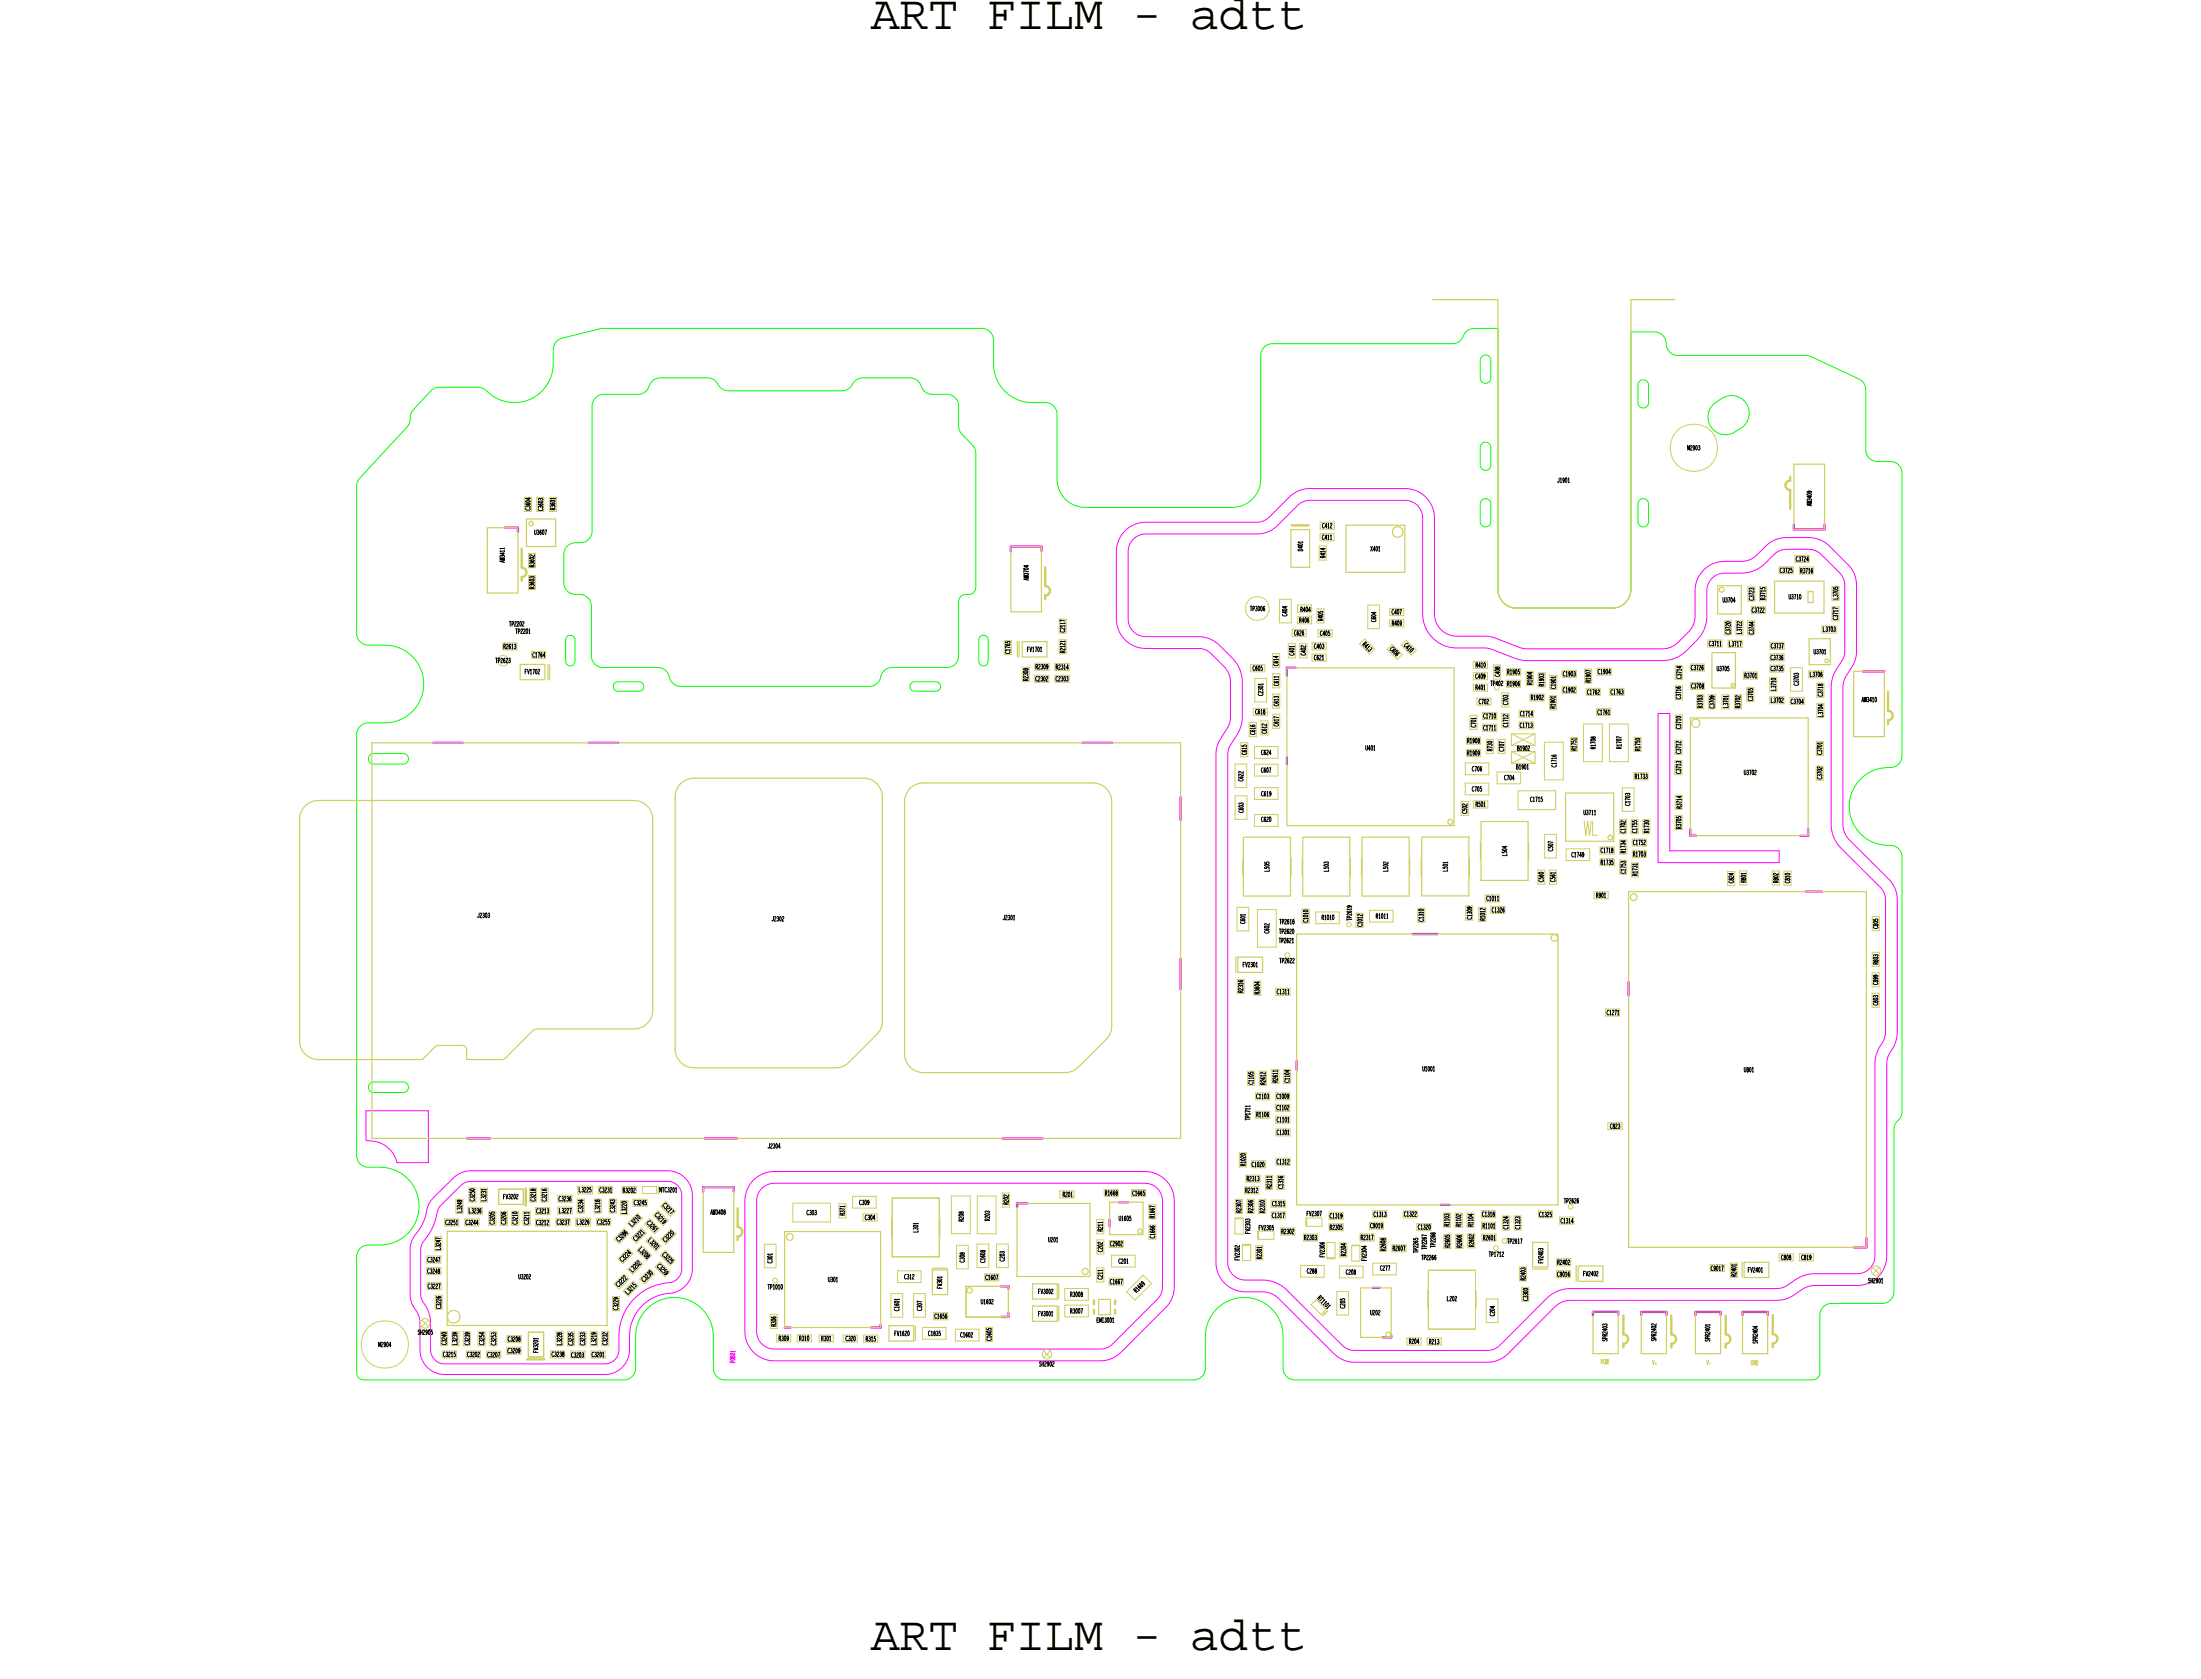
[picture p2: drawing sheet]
<svg xmlns="http://www.w3.org/2000/svg" width="93mm" height="71mm" viewBox="0 0 93 71" stroke-linecap="round" stroke-linejoin="round" font-family="sans-serif">
<defs><g id="words">
<g font-size="2.1">
<text x="37" y="1.2">ART FILM - adtt</text>
<text x="37" y="70.1">ART FILM - adtt</text>
</g>
<g font-size=".2">
<text x="23.6" y="21.6" transform="rotate(-90 23.6 21.6)">R3601</text>
<text x="21.4" y="27.6">R2613</text>
<text x="22.7" y="25" transform="rotate(-90 22.7 25)">R3603</text>
<text x="22.7" y="24.1" transform="rotate(-90 22.7 24.1)">R3602</text>
<text x="44.9" y="28.4">R2314</text>
<text x="45.2" y="27.7" transform="rotate(-90 45.2 27.7)">R2121</text>
<text x="57.9" y="27.4" transform="rotate(45 57.9 27.4)">R413</text>
<text x="59" y="27.6" transform="rotate(45 59 27.6)">C606</text>
<text x="59.6" y="27.4" transform="rotate(45 59.6 27.4)">C410</text>
<text x="72.6" y="27.4">C3711</text>
<text x="74.1" y="28.8">R3701</text>
<text x="75" y="25.5" transform="rotate(-90 75 25.5)">R3715</text>
<text x="76.5" y="24.3">R3716</text>
<text x="63" y="31">C1711</text>
<text x="64.6" y="30.9">C1713</text>
<text x="66.1" y="30.1" transform="rotate(-90 66.1 30.1)">R1901</text>
<text x="67" y="31.9" transform="rotate(-90 67 31.9)">R1751</text>
<text x="67.3" y="34.6">U3711</text>
<text x="69.4" y="33.1">R1733</text>
<text x="70" y="35.4" transform="rotate(-90 70 35.4)">R1730</text>
<text x="71.4" y="34.3" transform="rotate(-90 71.4 34.3)">R3714</text>
<text x="56.1" y="39.1">R1010</text>
<text x="58.4" y="39">R1011</text>
<text x="60.5" y="39.1" transform="rotate(-90 60.5 39.1)">C1310</text>
<text x="63.1" y="39.1" transform="rotate(-90 63.1 39.1)">R1012</text>
<text x="63.1" y="38.2">C1011</text>
<text x="68" y="36.7">R1735</text>
<text x="69" y="36.2" transform="rotate(-90 69 36.2)">R1734</text>
<text x="69.5" y="37.2" transform="rotate(-90 69.5 37.2)">R1731</text>
<text x="52.8" y="42.1" transform="rotate(-90 52.8 42.1)">R2316</text>
<text x="53.4" y="47.4">R1106</text>
<text x="54.2" y="47.6">C1101</text>
<text x="54.2" y="42.2">C1311</text>
<text x="54.3" y="46" transform="rotate(-90 54.3 46)">R2611</text>
<text x="20.6" y="51" transform="rotate(-90 20.6 51)">L3231</text>
<text x="22.5" y="52" transform="rotate(-90 22.5 52)">C3211</text>
<text x="25.5" y="50.6">C3231</text>
<text x="26.3" y="52.7" transform="rotate(-45 26.3 52.7)">C3286</text>
<text x="26.4" y="53.6" transform="rotate(-45 26.4 53.6)">C3224</text>
<text x="26.8" y="52.1" transform="rotate(-45 26.8 52.1)">L3210</text>
<text x="27" y="52.7" transform="rotate(-45 27 52.7)">C3221</text>
<text x="27.1" y="53.1" transform="rotate(45 27.1 53.1)">L3208</text>
<text x="27.5" y="51.9" transform="rotate(45 27.5 51.9)">C3261</text>
<text x="27.5" y="52.7" transform="rotate(45 27.5 52.7)">L3201</text>
<text x="27.8" y="51.6" transform="rotate(45 27.8 51.6)">C3219</text>
<text x="27.9" y="53.8" transform="rotate(45 27.9 53.8)">C3259</text>
<text x="28.1" y="53.3" transform="rotate(45 28.1 53.3)">C3225</text>
<text x="28.1" y="51.2" transform="rotate(45 28.1 51.2)">C3217</text>
<text x="28.3" y="52.8" transform="rotate(-45 28.3 52.8)">C3220</text>
<text x="35.9" y="51.6" transform="rotate(-90 35.9 51.6)">R371</text>
<text x="46.8" y="52.3" transform="rotate(-90 46.8 52.3)">R211</text>
<text x="52.9" y="49.5" transform="rotate(-90 52.9 49.5)">R1020</text>
<text x="52.9" y="50.6">R2312</text>
<text x="53" y="50.1">R2313</text>
<text x="53.6" y="53.4" transform="rotate(-90 53.6 53.4)">R2301</text>
<text x="53.7" y="51.5" transform="rotate(-90 53.7 51.5)">R2310</text>
<text x="54" y="50.5" transform="rotate(-90 54 50.5)">R2311</text>
<text x="54" y="51.7">C1317</text>
<text x="54" y="51.2">C1315</text>
<text x="54.2" y="49.4">C1312</text>
<text x="54.2" y="48.2">C1301</text>
<text x="54.5" y="50.5" transform="rotate(-90 54.5 50.5)">C1316</text>
<text x="55.4" y="52.6">R2303</text>
<text x="56.5" y="51.7">C1319</text>
<text x="57.8" y="52.6">R2317</text>
<text x="58.3" y="51.7">C1313</text>
<text x="61.6" y="52.1" transform="rotate(-90 61.6 52.1)">R1103</text>
<text x="62.1" y="52.1" transform="rotate(-90 62.1 52.1)">R1102</text>
<text x="62.6" y="52.1" transform="rotate(-90 62.6 52.1)">R1104</text>
<text x="63" y="51.7">C1318</text>
<text x="63" y="52.2">R1101</text>
<text x="66.3" y="51.9">C1314</text>
<text x="26.3" y="54.7" transform="rotate(-45 26.3 54.7)">C3222</text>
<text x="26.7" y="55" transform="rotate(-45 26.7 55)">L3215</text>
<text x="26.9" y="54" transform="rotate(-45 26.9 54)">L3202</text>
<text x="27.4" y="54.5" transform="rotate(-45 27.4 54.5)">C3230</text>
<text x="34" y="56.9">R310</text>
<text x="34.9" y="56.9">R301</text>
<text x="36.8" y="57">R315</text>
<text x="40" y="54.7" transform="rotate(-90 40 54.7)">FV301</text>
<text x="48.3" y="54.9" transform="rotate(-45 48.3 54.9)">R1669</text>
<text x="56" y="55.2" transform="rotate(45 56 55.2)">RT1101</text>
<text x="60.7" y="57.1">R213</text>
</g>
<text font-size=".2" fill="#cfcf5c" x="70.2" y="58">V+</text>
</g></defs>
<!-- layer: Board Outline -->
<g fill="none" stroke="#0f0" stroke-width=".04">
<path d="M18.3 16.6l.4-.2h1.6l.3 .1a1.67 1.67 0 0 0 1.8 .5 1.67 1.67 0 0 0 1.1-1.6v-.7l.2-.3 1.9-.5h16.1l.3 .2 .2 .2v1.2a1.65 1.65 0 0 0 1.6 1.6h.7l.4 .4v2.9a1.2 1.2 0 0 0 1.2 1.1h6.3a1.2 1.2 0 0 0 1.1-1.2l.1-5.2 .2-.4 .2-.1h7.7l.3-.1 .3-.4 .2-.1 1.1-.1v11.2a.8 .8 0 0 0 .8 .7h4.1a.8 .8 0 0 0 .8-.8v-10.9l1.2 .1 .2 .2 .2 .5 .3 .2h5.6l2.2 1 .2 .4 .1 2.8 .3 .3 .9 .1 .3 .3v12.1l-.1 .3-.3 .2a1.68 1.68 0 0 0-1.8 1.7 1.68 1.68 0 0 0 1.9 1.6l.2 .2 .1 .3v10.8l-.3 .7-.1 7-.1 .3-.2 .1h-2.3l-.4 .2-.1 .3v2.5l-.1 .2-.2 .1h-22l-.3-.1-.2-.3v-1.6a1.65 1.65 0 0 0-1.7-1.5 1.65 1.65 0 0 0-1.6 1.6v1.5l-.2 .3-.3 .1h-19.9l-.3-.1-.2-.3v-1.6a1.65 1.65 0 0 0-1.7-1.5 1.65 1.65 0 0 0-1.6 1.6v1.5l-.2 .3-.2 .1h-11.3l-.2-.3 .1-5 .1-.2 .2-.2h.8a1.65 1.65 0 0 0 1.5-1.7 1.65 1.65 0 0 0-1.7-1.6l-.7-.1-.2-.2v-.2l-.1-17.9 .1-.3 .3-.2h1a1.65 1.65 0 0 0 1.5-1.7 1.65 1.65 0 0 0-1.7-1.6h-.8l-.2-.2-.1-.2v-6.5l.1-.2 2-2.2 .2-.6zM25.3 16.9l.3-.2h1.7l.2-.1 .2-.4 .3-.2 2.1 .1 .3 .1 .3 .3 .2 .1h4.9l.2-.1 .3-.3 .3-.1 2.1-.1 .3 .2 .4 .5 .9 .1h.2l.2 .4 .1 1.1 .6 .7v.2v5.8l-.1 .2-.4 .1-.2 .2v2.3l-.1 .3-.4 .2-2.4 .1-.3 .1-.2 .5-.4 .1h-8l-.3-.1-.3-.5-.2-.1-2.5-.1-.3-.1-.2-.3v-2.3l-.3-.3-.7-.2-.2-.4 .1-1.4 .3-.2 .6-.1 .2-.4v-5.4zM62.9 15.1h.3l.1 .2v.8l-.2 .2-.1-.1-.1-.1zM62.9 18.8h.3l.1 .2v.8l-.2 .2-.1-.1-.1-.1zM69.6 16.2l.3-.1 .1 .2v.8l-.2 .2h-.1l-.1-.2zM72.8 17.2l.3-.3a.75 .75 0 0 1 1.1 .2 .75 .75 0 0 1-.3 1.1l-.3 .2a.75 .75 0 0 1-.9-.3 .75 .75 0 0 1 .1-.9zM15.7 32.1l.2-.1h1.3l.1 .1v.1l-.1 .2h-1.4l-.1-.1zM24.1 27h.2l.1 .2v.9l-.1 .2-.2-.1-.1-.1zM26.1 29h1.1h.1v.2l-.1 .1h-1l-.1-.1zM38.7 29h1.1h.1v.2l-.1 .1h-1l-.1-.1zM41.6 27h.2l.2 .2v.9l-.2 .2-.1-.1-.1-.1zM62.9 21.2h.3l.1 .2v.8l-.2 .2-.1-.1-.1-.1z"/>
<path d="M69.6 21.2h.3l.1 .2v.8l-.2 .2-.1-.1-.1-.1zM15.7 46l.2-.1h1.3l.1 .1v.2l-.1 .2h-1.4l-.1-.2z"/>
</g>
<path d="M47.8 22.5l.4-.2 .3-.1h5.1l.3-.2 1-1 .6-.2 4.3-.1a1.25 1.25 0 0 1 1.1 1.3v4.1a.95 .95 0 0 0 1 .9h1.4l1.5 .5h6l.4-.2 .7-.7 .1-.4v-1.2a1.25 1.25 0 0 1 1.2-1.2h1.1l.8-.7 .4-.2 1.5-.1 .4 .2 .3 .2 .9 .9 .2 .5v3.2l-.5 1.3v6l.2 .5 1.8 1.8 .3 .7v5.8l-.5 1.3v8.1a1.25 1.25 0 0 1-1.2 1.3h-2l-.9 .5-.4 .1h-9.1l-.4 .2-2.2 2.2-.3 .2h-.4h-6l-.5-.3-2.5-2.5-.4-.1h-1a1.25 1.25 0 0 1-1.2-1.3v-21.6l.1-.4 .6-1v-1.8l-.3-.4-.8-.8-2.6-.1a1.25 1.25 0 0 1-1.2-1.2v-3l.2-.5zM48.1 22.9l.6-.2h4.9l.5-.3 1-1 .4-.1 4.2-.1 .4 .2a.75 .75 0 0 1 .3 .6v4.2a1.45 1.45 0 0 0 1.5 1.3h1.3l1.6 .5h6.2l.6-.3 .7-.9 .2-.4v-1.4l.1-.3a.75 .75 0 0 1 .6-.4h.9l.4-.1 1.2-.8 1.2-.1 .5 .2 .8 .9 .1 .3 .1 3-.5 1-.1 .4v6.1l.3 .7 1.8 1.8 .2 .5v5.7l-.4 .8-.1 .5v8.1v.3l-.2 .3-.3 .2h-2.3l-1.3 .6h-9.1l-.6 .4-2.1 2-.3 .2h-5.9l-.4-.1-2.7-2.6-.6-.2-1.1-.1-.3-.2-.2-.3-.1-21.8 .1-.3 .5-1 .1-1.9-.4-.8-.7-.7-.3-.2-.5-.1h-2.3l-.5-.3-.2-.4v-2.9zM70.4 30.3h.5v5.8h4.7v.5h-5.2zM15.5 47.2h2.7v2.2h-1.3a1.28 1.28 0 0 0-1.4-1zM18.4 50.8l1-.9 .5-.2h8.5a1.05 1.05 0 0 1 1 1.1v3.1a1.15 1.15 0 0 1-1.3 1.1 1.82 1.82 0 0 0-1.4 1.7v.6a1.05 1.05 0 0 1-1 1.1h-6.8a1.05 1.05 0 0 1-1.1-1.1v-1.3l-.4-1v-1.9l.1-.4a4.4 4.4 0 0 0 .8-1.7zM18.7 51.2l.9-.9 .4-.1h8.5l.3 .2 .2 .4v3.1l-.2 .3-.2 .2a2.39 2.39 0 0 0-2.3 2.3l-.1 .9-.1 .2-.3 .1h-7.2l-.3-.4v-1.6l-.4-.9v-2.1a4.8 4.8 0 0 0 .8-1.7zM32 50.1l.4-.3 .5-.1h15.7a1.25 1.25 0 0 1 1.3 1.3v3.6l-.1 .5-.3 .4-1.9 1.9-.4 .3-.5 .1h-13.8a1.25 1.25 0 0 1-1.3-1.3v-5.6l.2-.4zM32.4 50.5l.5-.3h15.7a.75 .75 0 0 1 .8 .8l-.1 3.9-.1 .3-2.2 2-14.1 .1a.75 .75 0 0 1-.8-.8v-5.5z" fill="none" stroke="#f0f" stroke-width=".04"/>
<g fill="none" stroke="#f0f" stroke-width=".1">
<path d="M18.4 31.5h1.3M21.4 22.4h.6v.2M25 31.5h1.3M44.2 23.4v-.2h-1.3v.2M46 31.5h1.2M50.1 33.8v1M54.7 32.2v.3M55 28.4h-.3v.3M60 39.7h1.1M71.8 35.2v.3h.2M76.7 37.9h.7M76.8 35.2v.3h-.3"/>
<path d="M77.5 22.3v.2h-1.3v-.2M79.1 28.5h.9M19.8 48.3h1M29.9 48.3h1.4M31.2 50.6v-.2h-1.3v.2M33.3 56.4h.3M37.4 56.3v.1h-.4M42.5 54.6h.3v.1M42.6 48.3h1.7M42.8 55.7v.2h-.3M43.6 51.1h-.4v.2M47.1 51.8h.1"/>
<path d="M47.1 51.8v.3M47.5 51.1h.4M50.1 40.7v1.3M55.1 45.1v.3M58.3 54.7h.3M59.1 56.7v.1h-.4M61.2 51.2h.4M68.7 55.8v-.1h-1v.1M69.2 41.7v.6M70.8 55.8v-.1h-1.1v.2M73.1 55.8v-.1h-1.1v.2M75.1 55.8v-.1h-1.1v.2"/>
<path d="M79.3 52.6v.4h-.6"/>
</g>
<path d="M22.2 23.3v.8l.1 .1 .1 .1-.2 .2v.2M44.4 24.1v.8h.1l.1 .2-.2 .2v.1M76 20.2v.2l-.2 .2 .1 .1 .1 .1v.8M80.2 29.4v.8h.1l.1 .2-.2 .2v.1M31.3 51.3v.8l.2 .1v.1l-.2 .2v.2M69 55.9v.8h.1l.1 .2-.2 .2v.1M71 55.9v.8h.1l.1 .2-.2 .2v.1M73.3 55.9v.8h.1l.1 .2-.2 .2v.1M75.3 55.8v.8l.1 .1 .1 .2-.2 .1v.2" fill="none" stroke="#cfcf5c" stroke-width=".1"/>
<path d="M21.2 27.9l.2-.1 .1 .1v.3l-.1 .1-.2-.1z" fill="none" stroke="#cfcf5c" stroke-width=".04"/>
<!-- layer: Components -->
<g fill="none" stroke="#cfcf5c" stroke-width=".05">
<path d="M60.8 12.7h2.8v12.3a.8 .8 0 0 0 .8 .8h4.1a.8 .8 0 0 0 .8-.8v-12.3h1.8M76.2 19.7h1.3v2.8h-1.3zM13 34.2l.5-.2h13.4a.8 .8 0 0 1 .8 .8v8.1a.8 .8 0 0 1-.8 .8h-4.1l-1.5 1.3h-1.5v-.5l-.2-.1h-1l-.7 .6h-4.4a.8 .8 0 0 1-.8-.8v-9.4l.1-.3zM15.8 31.5h34.3v16.8h-34.3zM20.7 22.4h1.3v2.8h-1.3zM22.1 28.2h1v.7h-1zM22.4 22h1.2v1.2h-1.2zM22.6 22.1l.1 .1-.1 .1-.1-.1zM23.3 28.2v.7M23.4 28.2v.7M28.9 33.3l.6-.3h7.2a.8 .8 0 0 1 .8 .8v9.6l-.2 .4-1.3 1.3-.3 .2h-6.2a.8 .8 0 0 1-.8-.8v-10.7v-.2zM38.7 33.5l.5-.3h7.2a.8 .8 0 0 1 .8 .8v9.6l-.1 .4-1.3 1.3-.4 .2h-6.2a.8 .8 0 0 1-.8-.8v-10.7l.1-.2z"/>
<path d="M42.9 23.2h1.3v2.8h-1.3zM43.2 27.2v.7M43.3 27.2v.7M43.4 27.2h1.1v.7h-1.1zM52.8 36.4v.8M52.8 35.5h2v2.5h-2zM54.7 28.4h7.1v6.7h-7.1zM54.8 22.5h.8v1.6h-.8zM54.8 36.4v.8M55.1 39.7h11.1v11.5h-11.1zM55.3 36.4v.8M55.3 35.5h2v2.5h-2z"/>
<path d="M57.2 22.3h2.5v2h-2.5zM57.4 36.4v.8M57.8 36.4v.8M57.9 35.5h2v2.5h-2zM59.2 22.4h.2h.1v.3l-.1 .1-.2-.1zM59.9 36.4v.8M60.4 36.4v.8M60.4 35.5h2v2.5h-2zM61.5 34.8h.1l.1 .2h-.1zM62.4 36.4v.8M62.9 35.8v.7M62.9 34.9h2v2.5h-2z"/>
<path d="M65.9 39.8l.1-.1 .2 .1v.1l-.2 .1-.1-.1zM66.5 33.7h2v2h-2zM68.3 35.5h.1l.1 .1-.1 .1zM69.2 37.9h10.1v15.1h-10.1zM69.3 38h.1h.1v.2h-.1h-.1zM71.8 30.5h5v5h-5zM71.9 30.6l.1-.1 .2 .1v.2l-.2 .1-.1-.1zM72.7 27.7h1v1.5h-1zM73 24.9h1v1.2h-1zM73 25l.1-.1 .1 .2h-.1zM73.6 29l.1 .1-.1 .1-.1-.1zM75.4 24.7h2.1v1.3h-2.1z"/>
<path d="M76.8 25.1h.2v.5h-.2zM76.8 27.1h.9v1.1h-.9zM77.6 28l.1 .1h-.1h-.1zM78.7 28.5h1.3v2.8h-1.3zM19 52.3h6.8v4h-6.8zM19.1 55.7l.2-.1 .2 .1v.2v.2l-.2 .1-.2-.1-.1-.2zM21.2 50.5h1v.6h-1zM22.4 56.6h.7v1h-.7zM29.9 50.4h1.3v2.8h-1.3zM33.3 52.3h4.1v4.1h-4.1zM33.4 52.5l.1-.1 .2 .1v.1l-.2 .1-.1-.1zM37.8 56.3h1v.6h-1z"/>
<path d="M37.9 51.8v.7M38.9 56.3v.6M39.6 53.9h.6v1.1h-.6zM39.6 53.9h.6M39.9 51.8v.7M41 54.6h1.8v1.3h-1.8zM41.1 54.7h.1l.1 .1-.1 .1zM43.2 51.1h3.1v3.1h-3.1zM43.9 54.5h1v.7h-1zM43.9 55.5h1v.6h-1zM45 54.5v.7M45 55.5v.6"/>
<path d="M46 53.9h.1h.1v.2h-.1h-.1zM46.4 55.2v.2M46.4 55.6v.2M46.5 55.2v.2M46.5 55.6v.2M46.7 55.2h.5v.6h-.5zM47.1 51h1.5v1.4h-1.5zM47.3 55.2v.2M47.3 55.6v.2M47.4 55.2v.2M47.4 55.6v.2M48.3 52.3l.1-.1 .1 .1-.1 .1z"/>
<path d="M52.5 40.6v.7M52.6 40.6h1v.7h-1zM57.8 54.7h1.3v2.1h-1.3zM58.9 56.6h.1l.1 .1-.1 .1zM60.6 54.8v.7M62.7 54.8v.8M65.1 52.8h.6v1h-.6zM65.1 53.9h.6M66.9 53.8v.6M67 53.8h1.1v.6h-1.1zM67.7 55.7h1v1.8h-1zM69.7 55.7h1.1v1.8h-1.1z"/>
<path d="M72 55.7h1.1v1.8h-1.1zM74 53.6v.6M74 55.7h1.1v1.8h-1.1zM74.1 53.6h1v.6h-1z"/>
</g>
<g fill="none" stroke="#cfcf5c" stroke-width=".04">
<path d="M21.4 27.3h.6v.3h-.6zM21.9 26.5v-.1l.1 .2h-.1zM22.1 26.7h.1l.1 .1-.1 .1zM22.3 21.1h.3v.6h-.3zM22.6 27.7h.6v.3h-.6zM22.7 23.8v-.3h-.3v.6h.3M22.7 24.7v-.3h-.3v.6h.3M22.8 21.1h.3v.6h-.3zM23.3 21.1h.3v.6h-.3zM42.7 27.2h.3v.6h-.3zM43.4 28.3h.3v.6h-.3zM44 28.7h.6v.3h-.6z"/>
<path d="M44 28.2h.6v.3h-.6zM44.8 28.7h.6v.3h-.6zM44.8 28.2h.6v.3h-.6zM45 26.3h.3v.6h-.3zM45.3 27.5v-.3h-.3v.6h.3M52.5 32.4h.5v1h-.5zM52.5 33.8h.5v1h-.5zM52.5 38.5h.5v1h-.5zM52.7 31.5h.3v.6h-.3zM53.1 30.7h.3v.6h-.3zM53.1 28.2h.6v.3h-.6zM53.2 30.1h.6v.3h-.6z"/>
<path d="M53.3 32.5h1v.5h-1zM53.3 31.7h1v.5h-1zM53.3 33.4h1v.5h-1zM53.3 34.6h1v.5h-1zM53.3 28.8h.5v1h-.5zM53.4 38.6h.8v1.6h-.8zM53.6 30.6h.3v.6h-.3zM54.1 27.8h.3v.6h-.3zM54.1 29.5h.3v.6h-.3zM54.1 30.3h.3v.6h-.3zM54.1 28.6h.3v.6h-.3zM54.3 25.4h.5v1h-.5z"/>
<path d="M54.5 39.9l.1-.1 .1 .2h-.1zM54.5 39.1l.1-.1 .1 .2h-.1zM54.6 39.5l.1-.1 .1 .2h-.1zM54.7 27.3h.3v.6h-.3zM54.9 26.7h.6v.3h-.6zM55.1 25.7h.6v.3h-.6zM55.1 26.2h.6v.3h-.6zM55.2 27.3h.3v.6h-.3zM55.3 38.6h.3v.6h-.3zM55.7 27.8h.6v.3h-.6zM55.7 27.3h.6v.3h-.6zM55.9 38.7h1v.5h-1z"/>
<path d="M55.9 25.9h.3v.6h-.3zM56 26.7h.6v.3h-.6zM56 23.2h.3v.6h-.3zM56.1 22.7h.6v.3h-.6zM56.1 22.2h.6v.3h-.6zM57.2 39.2h.1l.1 .1-.1 .1zM57.6 38.8h.3v.6h-.3zM57.7 27.3l.3-.2 .4 .5-.2 .2zM58.1 25.7h.5v1h-.5zM58.2 38.7h1v.5h-1zM58.9 27.6l.2-.2 .5 .4-.3 .2zM59 26.3h.6v.3h-.6z"/>
<path d="M59 25.8h.6v.3h-.6zM59.5 27.4l.2-.2 .5 .4-.3 .2zM60.2 38.6h.3v.6h-.3zM62.1 34h.3v.6h-.3zM62.2 33.3h1v.5h-1zM62.2 32.4h1v.5h-1zM62.3 38.5h.3v.6h-.3zM62.3 31.3h.6v.3h-.6zM62.3 31.8h.6v.3h-.6zM62.4 30.4h.3v.6h-.3zM62.6 28.1h.6v.3h-.6zM62.6 29h.6v.3h-.6z"/>
<path d="M62.6 28.6h.6v.3h-.6zM62.6 34h.6v.3h-.6zM62.7 29.6h.6v.3h-.6zM63 30.8h.6v.3h-.6zM63 30.3h.6v.3h-.6zM63.1 38h.6v.3h-.6zM63.1 38.8v-.3h-.3v.6h.3M63.1 31.4h.3v.6h-.3zM63.3 38.5h.6v.3h-.6zM63.4 28.2h.3v.6h-.3zM63.5 29.2l.1-.1 .1 .2h-.1zM63.6 32.8h1v.5h-1z"/>
<path d="M63.6 31.4h.3v.6h-.3zM63.8 29.4h.3v.6h-.3zM63.8 30.3h.3v.6h-.3zM64 28.9h.6v.3h-.6zM64 28.4h.6v.3h-.6zM64.2 31.2l1 .5M64.2 31.7h1M64.2 31.2v.5M64.2 31.2h1M64.2 31.9h1M64.2 32.4h1M64.2 31.9v.5"/>
<path d="M64.2 31.9l1 .5M64.5 33.6h1.6v.8h-1.6zM64.5 30.2h.6v.3h-.6zM64.5 30.6h.6v.3h-.6zM64.8 28.5h.3v.6h-.3zM65 29.5h.6v.3h-.6zM65.2 31.2l-1 .5M65.2 31.2v.5M65.2 31.9v.5M65.2 31.9l-1 .5M65.3 36.9h.3v.6h-.3zM65.3 28.6h.3v.6h-.3z"/>
<path d="M65.6 31.5h.8v1.6h-.8zM65.6 35.4h.5v1h-.5zM65.8 36.9h.3v.6h-.3zM65.8 29.5h.3v.6h-.3zM65.8 28.7h.3v.6h-.3zM66.4 28.5h.6v.3h-.6zM66.4 29.1h.6v.3h-.6zM66.5 36h1v.5h-1zM66.7 31.3h.3v.6h-.3zM67.3 30.7h.8v1.6h-.8zM67.3 28.4h.3v.6h-.3zM67.4 29.2h.6v.3h-.6z"/>
<path d="M67.7 37.9h.6v.3h-.6zM67.8 30.1h.6v.3h-.6zM67.8 28.4h.6v.3h-.6zM68 36h.6v.3h-.6zM68 36.5h.6v.3h-.6zM68.4 30.7h.8v1.6h-.8zM68.4 29.2h.6v.3h-.6zM68.8 34.8h.3v.6h-.3zM68.8 36.5h.3v.6h-.3zM68.8 35.7h.3v.6h-.3zM68.9 33.5h.5v1h-.5zM69.3 34.8h.3v.6h-.3z"/>
<path d="M69.3 36.6h.3v.6h-.3zM69.3 35.6h.6v.3h-.6zM69.3 36.1h.6v.3h-.6zM69.4 32.8h.6v.3h-.6zM69.4 31.3h.3v.6h-.3zM69.8 34.8h.3v.6h-.3zM71.1 32.3h.3v.6h-.3zM71.1 31.4h.3v.6h-.3zM71.2 34.6h.3v.6h-.3zM71.2 33.8h.3v.6h-.3zM71.2 28.3h.3v.6h-.3zM71.2 29.1h.3v.6h-.3z"/>
<path d="M71.2 30.4h.3v.6h-.3zM71.8 28.2h.6v.3h-.6zM71.8 29h.6v.3h-.6zM72.1 29.5h.3v.6h-.3zM72.5 27.2h.6v.3h-.6zM72.6 29.5h.3v.6h-.3zM73.1 29.5h.3v.6h-.3zM73.2 26.4h.3v.6h-.3zM73.4 37h.3v.6h-.3zM73.4 27.2h.6v.3h-.6zM73.7 29.5h.3v.6h-.3zM73.7 26.4h.3v.6h-.3z"/>
<path d="M73.9 37h.3v.6h-.3zM74.1 28.5h.6v.3h-.6zM74.2 29.2h.3v.6h-.3zM74.2 26.4h.3v.6h-.3zM74.2 24.9h.3v.6h-.3zM74.4 25.8h.6v.3h-.6zM74.7 24.9h.3v.6h-.3zM75.2 28.8h.3v.6h-.3zM75.2 28.2h.6v.3h-.6zM75.2 29.6h.6v.3h-.6zM75.2 27.8h.6v.3h-.6zM75.2 27.3h.6v.3h-.6z"/>
<path d="M75.3 37h.3v.6h-.3zM75.6 24.1h.6v.3h-.6zM75.8 37h.3v.6h-.3zM76 29.6h.6v.3h-.6zM76.1 28.4h.5v1h-.5zM76.2 23.6h.6v.3h-.6zM76.4 24.1h.6v.3h-.6zM76.8 28.5h.6v.3h-.6zM77.1 32.5h.3v.6h-.3zM77.2 31.5h.3l-.1 .6h-.3zM77.2 29h.3v.6h-.3zM77.2 29.9h.3v.6h-.3z"/>
<path d="M77.4 26.6h.6v.3h-.6zM77.8 24.9h.3v.6h-.3zM77.8 25.8h.3v.6h-.3zM79.5 38.9h.3v.6h-.3zM17.9 56.1l.2-.1 .1 .1v.2l-.1 .1-.2-.1zM17.9 56.1l.3 .2M18.1 53.3h.6v.3h-.6zM18.1 53.8h.6v.3h-.6zM18.1 54.5h.6v.3h-.6zM18.2 56.1l-.3 .2M18.5 52.5h.3v.6h-.3zM18.5 55h.3v.6h-.3z"/>
<path d="M18.7 56.5h.3v.6h-.3zM18.8 57.4h.6v.3h-.6zM18.9 51.8h.6v.3h-.6zM19.2 56.5h.3v.6h-.3zM19.4 50.9h.3v.6h-.3zM19.7 56.5h.3v.6h-.3zM19.7 51.8h.6v.3h-.6zM19.8 57.4h.6v.3h-.6zM19.9 51.3h.6v.3h-.6zM19.9 50.4h.3v.6h-.3zM20.3 56.5h.3v.6h-.3zM20.4 50.4h.3v.6h-.3z"/>
<path d="M20.7 57.4h.6v.3h-.6zM20.8 51.4h.3v.6h-.3zM20.8 56.5h.3v.6h-.3zM21.2 50.5h1v.6h-1zM21.3 51.4h.3v.6h-.3zM21.5 57.2h.6v.3h-.6zM21.5 56.7h.6v.3h-.6zM21.7 51.4h.3v.6h-.3zM22.2 51.4h.3v.6h-.3zM22.4 56.6h.7v1h-.7zM22.5 50.4h.3v.6h-.3zM22.8 51.8h.6v.3h-.6z"/>
<path d="M22.8 51.3h.6v.3h-.6zM23 50.4h.3v.6h-.3zM23.4 57.4h.6v.3h-.6zM23.6 51.7h.6v.3h-.6zM23.6 56.5h.3v.6h-.3zM23.7 50.7h.6v.3h-.6zM23.7 51.3h.6v.3h-.6zM24.1 56.6h.3v.6h-.3zM24.2 57.4h.6v.3h-.6zM24.5 51.7h.6v.4h-.6zM24.5 50.9h.3v.6h-.3zM24.5 50.4h.7v.3h-.7z"/>
<path d="M24.6 56.5h.3v.6h-.3zM25.1 56.5h.3v.6h-.3zM25.1 57.4h.6v.3h-.6zM25.2 50.9h.3v.6h-.3zM25.3 51.7h.6v.3h-.6zM25.4 50.4h.6v.3h-.6zM25.6 56.5h.3v.6h-.3zM25.9 50.9h.3v.6h-.3zM26 55.1h.3v.6h-.3zM26.1 54.5l.4-.4 .2 .2-.4 .4zM26.2 53.4l.5-.4 .2 .2-.4 .5zM26.4 51h.3v.6h-.3z"/>
<path d="M26.4 50.4h.6v.3h-.6zM26.5 54.8l.4-.4 .2 .2-.4 .4zM26.5 52.2l.2 .2-.4 .4-.2-.2zM26.6 51.9l.5-.4 .2 .2-.4 .5zM26.9 50.9h.6v.3h-.6zM27.1 53.5l.2 .2-.4 .4-.2-.2zM27.2 54.3l.4-.4 .2 .2-.4 .4zM27.2 52.1l.3 .3-.5 .4-.2-.2zM27.3 52.9l.4 .4-.2 .2-.5-.4zM27.3 50.4h.6v.3h-.6zM27.4 52.7l.2-.2 .5 .4-.2 .2zM27.6 51.8l.4 .4-.2 .2-.4-.4z"/>
<path d="M27.7 51.6l.3-.2 .4 .4-.2 .2zM27.8 53.8l.2-.2 .5 .4-.3 .2zM28.1 51.2l.2-.2 .4 .4-.2 .2zM28.3 53.1l.4 .4-.2 .2-.5-.4zM28.5 52.2l.2 .2-.4 .4-.2-.2zM32.5 52.8h.5v1h-.5zM32.7 55.8h.3v.6h-.3zM32.8 54.3h.1l.1 .1-.1 .1zM33 56.7h.6v.3h-.6zM33.7 51.1h1.6v.8h-1.6zM33.9 56.7h.6v.3h-.6zM34.8 56.7h.6v.3h-.6z"/>
<path d="M35.6 51.1h.3v.6h-.3zM35.8 56.7h.6v.3h-.6zM36.2 50.8h1v.5h-1zM36.7 51.5h.6v.3h-.6zM36.7 56.7h.6v.3h-.6zM37.8 54.9h.5v1h-.5zM37.9 50.9h2v2.5h-2zM38.1 54h1v.5h-1zM38.8 54.9h.5v1h-.5zM39.2 56.4h1v.5h-1zM39.7 55.7h.6v.3h-.6zM40.4 50.8h.8v1.6h-.8z"/>
<path d="M40.6 56.4h1v.5h-1zM40.6 52.9h.5v1h-.5zM41 54.6h1.8v1.3h-1.8zM41.5 52.8h.5v1h-.5zM41.5 50.8h.8v1.6h-.8zM41.8 54.1h.6v.3h-.6zM41.9 56.4h.3v.6h-.3zM42.3 52.8h.5v1h-.5zM42.6 50.7h.3v.6h-.3zM44.3 57.4l.2-.1 .1 .1v.2l-.1 .1-.2-.1zM44.3 57.4l.3 .2M44.6 57.4l-.3 .2"/>
<path d="M45 50.6h.6v.3h-.6zM45.2 55.4h1v.5h-1zM45.2 54.7h1v.5h-1zM46.6 51.8h.3v.6h-.3zM46.6 52.6h.3v.6h-.3zM46.6 53.8h.3v.6h-.3zM46.9 50.5h.6v.3h-.6zM47.1 54.3h.6v.3h-.6zM47.1 52.7h.6v.3h-.6zM47.2 53.3h1v.5h-1zM47.9 54.9l.7-.8 .3 .4-.7 .7zM48.1 50.5h.6v.3h-.6z"/>
<path d="M48.8 51.2h.3v.6h-.3zM48.8 52h.3v.6h-.3zM52.5 51.8h.3v.6h-.3zM52.5 50.9h.3v.6h-.3zM52.6 41.6h.3v.6h-.3zM52.8 52.9h.3v.6h-.3zM52.9 50.4h.6v.3h-.6zM52.9 47.2h.1l.1 .1-.1 .1zM52.9 49.9h.6v.3h-.6zM52.9 49.2v-.3h-.3v.6h.3M53 50.9h.3v.6h-.3zM53 45.5h.3v.6h-.3z"/>
<path d="M53.2 49.3h.6v.3h-.6zM53.3 41.7h.3v.6h-.3zM53.3 47.2h.6v.3h-.6zM53.3 46.4h.6v.3h-.6zM53.3 52.9h.3v.6h-.3zM53.5 52.3h.6v.3h-.6zM53.5 50.9h.3v.6h-.3zM53.5 45.5h.3v.6h-.3zM53.8 49.9h.3v.6h-.3zM54 51h.6v.3h-.6zM54 51.5h.6v.3h-.6zM54 45.4h.3v.6h-.3z"/>
<path d="M54.2 46.9h.6v.3h-.6zM54.2 46.4h.6v.3h-.6zM54.2 47.4h.6v.3h-.6zM54.2 42h.6v.3h-.6zM54.2 47.9h.6v.3h-.6zM54.2 49.2h.6v.3h-.6zM54.2 49.9h.3v.6h-.3zM54.4 52.1h.6v.3h-.6zM54.5 45.4h.3v.6h-.3zM54.6 40.5h.1l.1 .1-.1 .1zM55.2 53.7h1v.5h-1zM55.4 52.4h.6v.3h-.6z"/>
<path d="M55.5 51.7h.7v.4h-.7zM55.9 55.2l.4 .4-.2 .2-.4-.4zM56.4 52.8h.3v.6h-.3zM56.4 55.7l-.2 .2M56.5 51.5h.6v.3h-.6zM56.5 52h.6v.3h-.6zM56.8 54.8h.5v1h-.5zM56.9 53.8h1v.5h-1zM56.9 52.8h.3v.6h-.3zM57.4 52.9h.4v.6h-.4zM57.8 52.4h.6v.3h-.6zM58.2 51.9h.6v.3h-.6z"/>
<path d="M58.3 51.4h.6v.3h-.6zM58.3 53.6h1v.5h-1zM58.6 52.5h.3v.6h-.3zM59.1 52.9h.6v.3h-.6zM59.6 51.4h.6v.3h-.6zM59.8 56.8h.6v.3h-.6zM60 52.8h.1l.1 .1-.1 .1zM60.2 52h.6v.3h-.6zM60.4 52.7l.1-.1 .1 .2h-.1zM60.6 53.4l.1-.1 .1 .2h-.1zM60.6 56.8h.6v.3h-.6zM60.7 53.9h2v2.5h-2z"/>
<path d="M60.8 52.6l.1-.1 .1 .2h-.1zM61.3 51.5h.3v.6h-.3zM61.3 52.4h.3v.6h-.3zM61.8 51.5h.3v.6h-.3zM61.8 52.4h.3v.6h-.3zM62.3 51.5h.3v.6h-.3zM62.3 52.4h.3v.6h-.3zM62.9 51.4h.6v.3h-.6zM62.9 51.9h.6v.3h-.6zM62.9 52.4h.6v.3h-.6zM63.1 55.2h.5v1h-.5zM63.5 53v-.1l.1 .1-.1 .1z"/>
<path d="M63.8 51.6h.3v.6h-.3zM63.8 52.6h.1l.1 .1-.1 .1zM64.3 51.6h.3v.6h-.3zM64.5 53.8h.3v.6h-.3zM64.6 54.7h.3v.6h-.3zM65.3 51.4h.6v.3h-.6zM66.1 54h.6v.3h-.6zM66.1 53.4h.6v.3h-.6zM66.2 51.7h.6v.3h-.6zM66.6 51.2l.1-.1 .1 .2h-.1zM68.2 42.8h.6v.3h-.6zM68.3 47.7h.6v.3h-.6z"/>
<path d="M72.6 53.7h.6v.3h-.6zM73.5 53.6h.3v.6h-.3zM75.6 53.2h.6v.3h-.6zM76.4 53.2h.6v.3h-.6zM79.5 53.9l.2-.1 .2 .1v.2l-.2 .1-.2-.1zM79.5 41.3h.3v.6h-.3zM79.5 42.2h.3v.6h-.3zM79.5 40.4h.3v.6h-.3zM79.6 53.8l.2 .3M79.8 53.8l-.2 .3"/>
<circle cx="71.9" cy="19" r="1.01"/>
<circle cx="53.4" cy="25.8" r=".5"/>
<circle cx="16.3" cy="57.1" r="1.01"/>
</g>
<path d="M54.9 22.3h.7M22.3 50.5v.7M22.4 57.7h.7" fill="none" stroke="#cfcf5c" stroke-width=".1"/>
<!-- layer: Text -->
<g fill="none" stroke="#000" stroke-width=".04">
<path d="M71.7 19.1v-.2v.2l.1-.2v.2M71.8 18.9l.1 .1-.1 .1h.1M72 19h-.1v-.1v.2M72 18.9l.1 .2zM72.1 18.9l.1 .2h-.1M20.4 38.8l-.1 .1M20.4 38.8h.1l-.1 .2h.1M20.5 38.8l.1 .1h-.1M20.6 38.8v.2zM20.7 38.8l.1 .1h-.1M21.1 27.9h.1M21.1 27.9v.2"/>
<path d="M21.2 28.1v-.2v.2M21.2 23.7h.2l-.2 .1M21.2 23.6h.2v.1M21.3 23.3h.1M21.3 28v.1M21.4 23.8v.1M21.4 23.5v.1l-.2-.1h.2M21.4 27.5v-.1v.2M21.4 23.4h-.1M21.4 23.8h-.2l.2 .1M21.4 23.4h.1M21.4 28v.1"/>
<path d="M21.5 28h.1l-.1 .1h.1M21.5 27.4h.1l-.1 .2h.1M21.6 28h.1M21.6 26.4h.1M21.6 28l.1 .1h-.1M21.7 26.4v.2M21.7 27.4v.2l-.1-.1M21.7 27.4l.1 .2M21.7 26.5l.1-.1-.1 .2M21.9 27.4h.1M21.9 26.4v.2M21.9 26.7h.1"/>
<path d="M21.9 26.7v.2M22 26.4v.2M22 26.8l.1-.1-.1 .2M22.1 26.4v.2zM22.1 26.7h.1l-.1 .2h.1M22.2 26.4h.1l-.1 .2h.1M22.2 26.7h.1l-.1 .2h.1M22.3 28.5h.1M22.3 21.3h.2zM22.3 21.5h.2v.1M22.3 21.4h.2h-.1M22.4 26.7v.2z"/>
<path d="M22.4 28.4h-.1v.2M22.4 28.4v.2l.1-.2M22.5 21.1v.1h-.2h.2M22.5 26.7v.2M22.5 21.6l-.1 .1-.1-.1M22.5 24.6h.2zM22.5 23.7h.2zM22.5 24.7h.2l-.1 .1M22.5 23.8h.2h-.1M22.5 28.5l.1 .1M22.5 28.6h.1M22.6 24.5h-.1"/>
<path d="M22.6 24.8l-.1 .1M22.6 23.9h-.1M22.6 25h-.1h.2M22.6 24.1l-.1-.1 .2 .1M22.6 28.4h.1v.2M22.7 23.6h-.2M22.7 27.7l-.1 .1 .1 .1M22.7 22.5v.2l.1-.2M22.8 27.7v.2M22.8 28.4v.2zM22.8 22.5l.1 .2h-.1M22.9 27.7v.2"/>
<path d="M22.9 28.5v.1M22.9 21.3h.2zM22.9 21.4h.2l-.1 .1M23 21.2h-.1M23 21.2h.1M23 21.5l-.1 .1M23 21.5v.1M23 22.5v.2l-.1-.1M23 27.7v.2v-.1M23 21.6v.1l-.1-.1M23.1 22.5v.2zM23.1 22.5h.1v.2"/>
<path d="M23.1 27.9v-.2v.2M23.4 21.3h.2zM23.4 21.4h.2h-.1M23.5 21.5h-.1M23.5 21.6h-.1h.2M23.6 21.2h-.2M32.9 38.9l-.1 .2M32.9 38.9l.1 .1-.1 .1h.1M33 38.9l.1 .1M33 39l.1 .1h-.1M33.1 38.9l.1 .2zM33.2 38.9l.1 .1-.1 .1h.1"/>
<path d="M42.7 38.9l-.1 .1M42.7 27.2h.2v.1M42.7 38.9h.1l-.1 .2h.1M42.7 27.4h.2h-.1M42.8 38.9l.1 .1M42.9 39h-.1M42.9 27.7l-.1 .1-.1-.1M42.9 27.5h-.2M42.9 27.6h-.2M42.9 27.6h.1M43 38.9v.2zM43.1 38.9v.2"/>
<path d="M43.1 39.1h.1M43.5 28.4h.2zM43.5 28.5h.2zM43.5 24.4l.2 .1h-.2M43.5 24.1l.2 .1zM43.6 28.6l-.1 .1M43.6 28.6v.1M43.6 28.9h-.1h.2M43.6 24.4h-.1M43.6 24.4l.1-.1-.1 .1M43.6 24.6h.1M43.6 24v.1l-.1-.1h.2"/>
<path d="M43.6 27.6h.1M43.7 28.7v.1l-.2-.1v.1M43.7 28.8l-.1 .1M43.7 24.3l-.2-.1v.1M43.7 24.6h-.2h.2M43.7 27.5h-.1v.2M43.7 27.5l.1 .2v-.2M43.9 27.5v.2M43.9 27.7h.1M44 27.5v.2M44 28.3v-.1v.2M44 28.3l.1 .1"/>
<path d="M44.1 28.7l-.1 .1 .1 .1M44.1 27.5v.2zM44.1 28.8h.1l-.1 .1h.1M44.1 28.2l.1 .1-.1 .1h.1M44.2 27.5v.2M44.2 27.7h.1M44.2 28.7l.1 .2h-.1M44.2 28.2l.1 .1M44.3 28.3v.1h-.1M44.3 28.7l.1 .2zM44.4 28.2v.2zM44.4 28.8h.1l-.1 .1h.1"/>
<path d="M44.5 28.3v-.1l-.1 .2M44.9 28.3v-.1v.2M44.9 28.7l-.1 .1 .1 .1M45 28.8v.1M45 28.3v.1M45.1 26.5h.1M45.1 28.7v.2M45.1 28.2v.1M45.1 27.7h-.1h.2M45.2 26.8h-.1h-.1M45.2 28.3v.1M45.2 28.7v.2z"/>
<path d="M45.2 26.4l-.2-.1v.1M45.2 26.6h-.1M45.2 26.7h-.1M45.2 26.6h.1M45.2 27.2l-.1 .1M45.2 27.3v.1l-.1-.1v.1M45.2 27.5h-.1M45.2 27.5v.1l-.1-.1v.1M45.3 28.7l.1 .2h-.1M45.4 28.4h-.1l.1-.2v.2M52.6 34.2h.2zM52.6 33h.2h-.1"/>
<path d="M52.6 34.3h.2l-.1 .1M52.7 38.9l.2 .1zM52.7 34.1l-.1 .1M52.7 34.1h.1v.1M52.7 39l.2 .1h-.1M52.8 31.6h.1v.1M52.8 31.9h.2h-.1M52.8 33.1l-.1 .1-.1-.1M52.8 34.4l-.1 .1-.1-.1M52.8 31.8h.2M52.8 32.8h-.2M52.8 32.9h-.2"/>
<path d="M52.9 39.1l-.1 .1-.1-.1M52.9 38.8l-.2 .1M52.9 38.8v.1M52.9 32h-.1M53.1 25.7h.1M53.1 30.8h.2h-.1M53.1 31h.2l-.1 .1M53.1 25.7v.2M53.2 25.9l.1-.2-.1 .2M53.3 31.1l-.1 .1-.1-.1M53.3 28.3l-.1 .1h.1M53.3 30.9h-.1"/>
<path d="M53.3 30.9h.1M53.3 25.8l.1 .1h-.1M53.4 28.3v.2l-.1-.1M53.4 30.1l-.1 .1 .1 .1M53.5 29.2h.1zM53.5 25.7v.2zM53.5 29.3l.1-.1v.1M53.5 28.3v.2zM53.5 30.1v.2l-.1-.1M53.6 25.7v.2zM53.6 30.2v.1M53.6 28.3v.2v-.1"/>
<path d="M53.6 29.5h-.1M53.6 31h.2h-.1M53.6 30.9h.2M53.6 29l-.1 .1M53.6 29.4h-.1M53.7 32.6l-.1 .1 .1 .1M53.7 31.9l-.1 .1h.1M53.7 34.7l-.1 .1 .1 .1M53.7 33.6l-.1 .1 .1 .1M53.7 30.1v.2zM53.7 36.6h.2v.1M53.7 36.8h.2v.1"/>
<path d="M53.7 39.4h.2zM53.7 25.8v.1M53.7 36.7h.2zM53.7 39.4l.2 .1h-.1M53.8 32.6l-.1 .2v-.1M53.8 31.9l-.1 .1M53.8 34.7l-.1 .2v-.1M53.8 33.6l-.1 .2v-.1M53.8 31.1h-.1h-.1M53.8 30.7v.1l-.2-.1v.1M53.8 31.9h.1l-.1 .1h.1M53.8 34.7h.1l-.1 .2h.1"/>
<path d="M53.8 32.6v.2zM53.8 33.6v.2M53.9 39.5l-.1 .1-.1-.1M53.9 39.2v.1l-.1-.1-.1 .1M53.9 32.6h.1l-.1 .2M53.9 36.9v.1h-.2M53.9 34.7l.1 .2zM54 33.7h-.1v-.1v.2M54 32h-.1l.1-.2v.2M54.1 28.1h.2h-.1M54.1 29.8h.2l-.1 .1M54.1 30.7h.2h-.1"/>
<path d="M54.1 28.9l.2 .1h-.1M54.2 29.7h.1M54.2 29.6h-.1M54.2 29.6h.1M54.2 27.9h-.1h.2M54.3 28.2l-.1 .1-.1-.1M54.3 29.9l-.1 .1-.1-.1M54.3 30.8h-.1h-.1M54.3 29l-.1 .1-.1-.1M54.3 28h-.2M54.3 30.5l-.2-.1v.1M54.3 30.6h-.1"/>
<path d="M54.3 30.6h.1M54.3 28.7l-.1 .1M54.3 28.8l-.1 .1M54.3 28.7v.1M54.3 39.8h.1M54.3 39.4h.1M54.3 39h.1M54.4 39.8v.2M54.4 39.4v.2M54.4 39v.2M54.4 40l.1-.2-.1 .2M54.5 39.6v-.2v.2"/>
<path d="M54.5 39.2v-.2v.2M54.5 25.9h.2zM54.6 39.9v.1M54.6 39.5v.1M54.6 39.1v.1M54.6 25.7v.1h-.1h.2M54.6 26h-.1h.2M54.6 26.1v.1l-.1-.1M54.7 39.9v.1M54.7 39.5v.1M54.7 39.1v.1M54.8 39.9v.1"/>
<path d="M54.8 27.6h.2zM54.8 39.5h.1l-.1 .1h.1M54.8 39.1v.1M54.9 39.9v.1M54.9 27.6v.1h-.1h.2M54.9 39.5v.1zM54.9 39v.2zM54.9 27.7v.1l-.1-.1M55 27.5h-.2M55 27.4v.1M55.1 26.8l-.1 .1h.1M55.1 23.1h.2z"/>
<path d="M55.1 23.3l.2 .1zM55.2 26.8l-.1 .2v-.1M55.2 23h.1M55.2 26.3v-.1v.2M55.2 26.8h.1l-.1 .2h.1M55.2 26.3l.1 .1M55.3 25.9v-.1v.2M55.3 27.5l.2 .1zM55.3 23.2v.1l-.2-.1h.2M55.3 25.9v.1M55.4 38.7h.2zM55.4 38.9h.2z"/>
<path d="M55.4 26.8v.2l-.1-.1M55.4 26.4h-.1l.1-.2v.2M55.4 39h.2M55.4 27.6v.1h-.1h.2M55.4 27.7v.1l-.1-.1M55.4 25.9v-.1v.2M55.4 26.2l.1 .2zM55.5 27.4v.1l-.2-.1v.1M55.5 25.8v.2zM55.5 39.1v.1l-.1-.1M55.6 38.8h-.2M55.6 38.8h.1"/>
<path d="M55.6 26.3v.1h-.1M55.7 25.9h-.1v-.1v.2M55.9 27.8l-.1 .1 .1 .1M55.9 27.4l-.1 .1h.1M56 26h.2M56 26.1h.2zM56 27.8v.2l-.1-.1M56 27.5h-.1l.1-.2v.2M56.1 27.9l-.1 .1h.1M56.1 27.3v.2zM56.1 26.4l-.1-.1 .2 .1M56.1 26.2v.1l-.1-.1h.2"/>
<path d="M56.2 39v-.1v.2M56.2 26.8l-.1 .1 .1 .1M56.2 27.4h.1M56.2 27.9v.1M56.2 28h.1M56.2 23.7l-.1-.1 .2 .1M56.2 27.4v.1M56.2 26.3h-.1M56.2 23.3v.1l-.1-.1h.2M56.2 23.5v.1l-.1-.1h.2M56.2 36.8h.2v.1M56.2 36.7h.2z"/>
<path d="M56.2 22.7v.1v.1M56.2 22.2v.1l.1 .1M56.3 36.7l.1-.1v.1M56.3 26.9h-.1l.1-.1v.2M56.3 38.9v.2M56.3 23.4h-.2M56.3 23.4h.1M56.3 23.6h-.1M56.3 26.8v.2zM56.4 22.9h-.1v-.2v.2M56.4 22.4h-.1v-.2v.2M56.4 38.9v.2z"/>
<path d="M56.4 22.8v.1M56.4 22.9h.1M56.4 22.3v.1M56.4 22.4h.1M56.4 36.9v.1h-.2M56.5 26.8v.2h-.1M56.5 38.9v.2M56.5 22.3h.1l-.1 .1h.1M56.5 22.8v.1M56.6 38.9v.2zM57.2 39v.1M57.2 39h.2"/>
<path d="M57.2 38.7h.2h-.1M57.3 38.5h-.1h.2M57.3 39l-.1-.1 .2 .1M57.4 38.6h-.1M57.4 38.8v.1l-.1-.1-.1 .1M57.4 38.6h.1M57.7 39.1h.2zM57.7 39.2h.2M57.8 39.3h-.1M57.9 38.8v.1l-.2-.1v.1M57.9 39h-.2M57.9 38.9v.1"/>
<path d="M58 31.7v.2l.1-.2M58.2 31.8h-.1l.1-.1v.2M58.2 23.2l.1 .2M58.2 27.5v.1M58.3 26.1h.1zM58.3 31.7v.2zM58.3 26.2h.1v.1M58.3 23.2l-.1 .2M58.4 31.7v.2M58.4 31.9h.1M58.4 26v.1l-.2-.1h.2M58.4 23.3h-.1l.1-.1v.2"/>
<path d="M58.4 26.3v.1l-.1-.1M58.5 38.9v-.1v.2M58.5 23.2v.2zM58.6 23.2v.2M58.6 23.4h.1M58.6 38.8v.2M58.7 38.8v.2zM58.8 36.8h.1v.1M58.8 36.7h.2zM58.8 38.8v.2M58.9 38.8v.2M59 36.6v.1l-.2-.1v.1"/>
<path d="M59 36.9v.1h-.2M59.1 26.5l.1-.1-.1 .2M59.2 26.5v.1M59.2 25.9l-.1 .1 .1 .1M59.3 26h-.1l.1-.1v.2M59.3 26.5h-.1l.1-.1v.2M59.4 25.9v.2zM59.4 26.4v.2zM59.4 27.7l-.1 .2v-.1M59.5 25.9v.2M59.5 26.4v.1v-.1v.1M60.3 38.6h.2z"/>
<path d="M60.4 38.9h-.1M60.4 39v.1l-.1-.1M60.5 38.8h-.2M60.5 39h-.2M61.3 36.8h.2v.1M61.3 36.7h.2zM61.5 36.6h-.2M61.5 36.9v.1h-.2M61.5 36.6h.1M62.1 34.4h.2M62.1 34.3h.2zM62.3 34.5h-.1h-.1"/>
<path d="M62.3 34.1v.1l-.1-.1-.1 .1M62.3 38.6l.2 .1zM62.3 38.8l.2-.1v.1M62.3 31.5l.1-.2-.1 .2M62.3 32l.1-.1-.1 .2M62.4 31.5h.1M62.4 32v.1M62.4 38.5v.1h-.1h.2M62.5 31.4v.1M62.5 31.9v.2M62.5 38.9l-.1 .1h-.1M62.5 30.6h.2z"/>
<path d="M62.5 38.9h-.1M62.5 38.9h.1M62.6 33.4l-.1 .1 .1 .1M62.6 32.6l-.1 .1h.1M62.6 31.4v.1v-.1v.1M62.6 31.9v.1v-.1v.1M62.6 33.4h.1v.2M62.7 32.5v.2M62.7 30.8l-.1 .1-.1-.1M62.7 31.4v.1zM62.7 30.5h-.2M62.7 30.7h-.2v.1"/>
<path d="M62.7 30.5h.1M62.7 29.2v-.1v.2M62.7 31.9v.2zM62.7 34.2v-.1v.2M62.7 28.2v-.1v.2M62.7 29.2l.1 .1M62.7 34.2l.1 .1M62.7 28.2l.1 .1M62.8 28.6l-.1 .1 .1 .1M62.8 33.4v.2zM62.8 32.6v.1zM62.8 31.4v.1z"/>
<path d="M62.8 31.9v.1v-.1v.1M62.9 34.1v.1h-.1M62.9 28.8h-.1v-.2v.2M62.9 29.2h-.1l.1-.1v.2M62.9 38.8h.2zM62.9 28.3h-.1l.1-.2v.2M62.9 29.7l-.1 .1 .1 .1M62.9 28.6v.2zM62.9 33.4v.2M62.9 29.1v.2zM62.9 28.2l.1 .1M62.9 32.6v.1"/>
<path d="M62.9 34.1v.2zM62.9 29.7h.1v.2M63 39.1l-.1-.1 .2 .1M63 29.1v.2M63 34.1l.1 .2M63 34.3h.1M63 28.1l.1 .2zM63.1 29.7v.2zM63.1 38.6h-.2M63.1 38.7h-.2M63.1 38.9l-.2 .1M63.1 28.7h-.1v-.1v.2"/>
<path d="M63.1 30.3l-.1 .1 .1 .1M63.1 30.8l-.1 .1 .1 .1M63.1 30.3v.2M63.1 30.8l.1 .2M63.2 29.7v.2M63.2 31.5h.2zM63.2 31.6h.1v.1M63.2 38.1l-.1 .1h.1M63.2 30.3h.1v.2M63.2 30.8h.1v.2M63.3 38.1v.1M63.3 31.9l-.1-.1 .2 .1"/>
<path d="M63.3 28.9h.1M63.4 28.9v.2M63.4 30.3v.2M63.4 30.8v.2M63.4 30.5h.1M63.4 31.7h-.2v.1M63.4 31.8h-.1M63.4 38.1v.1zM63.4 29l.1-.1-.1 .2M63.5 38.6l-.1 .1h.1M63.5 30.8v.2M63.5 30.3v.2z"/>
<path d="M63.5 38.1v.1M63.5 28.3l.2 .1zM63.5 28.4l.2 .1zM63.5 38.6v.1M63.6 38.1v.1M63.6 38.6h.1M63.6 29.1h-.1l.1-.2v.2M63.6 38.6l.1 .1h-.1M63.6 28.5v.1h-.1h.2M63.7 28.6l-.1 .1-.1-.1M63.7 28.9v.2zM63.7 31.6h.2z"/>
<path d="M63.7 38.6h.1l-.1 .1h.1M63.8 28.9v.1v.1M63.8 36.2h.2M63.8 36.1h.2zM63.9 31.8l-.1 .1-.1-.1M63.9 29.7h.1zM63.9 29.6l.1-.1v.1M63.9 31.5h-.2v.1M63.9 31.8l-.2-.1v.1M63.9 38.6v.1h-.1M63.9 30.5h.1M64 35.9v.1l-.2-.1h.2"/>
<path d="M64 32.9l-.1 .1 .1 .1M64 36.3h-.2M64 29.8v.1l-.1-.1M64 32.9h.1l-.1 .2M64 30.8v.1l-.1-.1M64 29l.1-.1-.1 .2M64 28.5l.1-.1-.1 .2M64 29.8l-.2-.1v.1M64 30.3v.1l-.1-.1v.1M64 30.6h-.2M64 30.7h-.1M64.1 29v.1"/>
<path d="M64.1 28.5v.1M64.1 32.9l.1 .2zM64.2 29v.1M64.2 28.5v.1M64.3 33.1h-.1l.1-.2v.2M64.3 29v.1v-.2v.2M64.3 28.5v.1v-.2v.2M64.4 28.9v.2zM64.4 28.4v.2zM64.4 32.6l.1 .1-.1-.2 .1 .1M64.5 31.8v.1v-.2v.1M64.5 28.4v.2"/>
<path d="M64.5 29v.1v-.1M64.5 32.5l.1 .2M64.5 32.7h.1M64.6 31.7v.2M64.6 30.7v.1l.1 .1M64.7 30.2l-.1 .1 .1 .1M64.7 30.7v.2M64.7 32.5v.1v-.1l-.1 .1M64.7 30.2v.2M64.8 31.8h-.1v-.1v.2M64.8 32.5v.2zM64.8 30.7h.1l-.1 .2"/>
<path d="M64.8 30.2h.1l-.1 .2M64.8 31.7v.2zM64.9 32.5v.2M64.9 32.7h.1M64.9 28.7h.2zM64.9 31.7h.1l-.1 .2h.1M64.9 30.7v.2M64.9 30.2v.2M64.9 30.4h.1M65 28.8h-.1h.2M65 29.1l-.1-.1 .2 .1M65 28.5v.1h-.1h.2"/>
<path d="M65 30.7l.1 .1M65 29.6l.1-.1-.1 .2M65.1 28.9h-.2M65.1 29h-.1M65.1 33.9l-.1 .1h.1M65.1 29.6v.1M65.1 30.3h-.1l.1-.1v.2M65.1 33.9v.1M65.2 29.6v.1M65.2 29.7h.1M65.2 33.8h.1v.2M65.3 29.6v-.1v.2"/>
<path d="M65.4 33.9v.1M65.4 34h.1M65.4 37.3h.1M65.4 37.1h.2zM65.4 28.7l.2 .1zM65.4 37.2h.2h-.1M65.4 29.5v.2zM65.4 28.7l.1-.1v.1M65.5 28.8v.1h-.1h.2M65.5 29.1h-.1h.2M65.5 29.5l.1 .1-.1 .1h.1M65.5 33.8v.2h-.1"/>
<path d="M65.5 37.4h-.1M65.6 29h-.2M65.6 29h.1M65.6 29.1h-.1M65.8 36h.1M65.8 35.9h.2zM65.9 37.3h.1M65.9 29.7h.2zM65.9 37.1l.2 .1h-.1M65.9 28.9h.2zM65.9 32.1h.2h-.1M65.9 36.1h-.1"/>
<path d="M65.9 29.8h.1h-.1h.1M65.9 32.2h.2M66 28.9v.1h-.1h.2M66 35.8l-.2-.1v.1M66 30.1l-.1-.1 .2 .1M66 37.4h-.1M66 29.2h-.1M66.1 29.6h-.2M66.1 29.9h-.2M66.1 37l-.2 .1M66.1 28.7l-.2 .1M66.1 29.1h-.2"/>
<path d="M66.1 32.5l-.1 .1-.1-.1M66.1 32.3h-.2M66.1 32.4h-.2M66.2 20.3v.2M66.3 20.3v.2M66.3 20.5h.1M66.4 20.4v-.1v.2M66.5 29.2l-.1 .1 .1 .1M66.5 28.5l-.1 .1 .1 .1M66.5 20.3v.2zM66.5 29.2l.1 .2M66.5 28.6l.1 .1"/>
<path d="M66.6 20.3v.2M66.6 20.5h.1M66.7 29.3h-.1v-.1v.2M66.7 28.6h-.1v-.1v.2M66.8 29.2v.2zM66.8 31.5h.1M66.8 28.5v.2zM66.8 36.2v.1v.1M66.8 29.2h.1l-.1 .2h.1M66.9 28.5v.1M66.9 31.9l-.1-.1 .2 .1M66.9 28.6v.1h-.1"/>
<path d="M66.9 36.2v.2M67 31.4h-.2M67 31.6h-.2M67 31.7h-.2M67 36.2h.1l-.1 .2M67.2 36.3h-.1l.1-.1v.2M67.3 34.4v.2v-.2M67.3 36.3h-.1v-.1v.2M67.4 28.6h.2zM67.4 34.4v.1M67.4 28.7h.1h-.1h.1M67.5 29l-.1-.1 .2 .1"/>
<path d="M67.5 34.4h.1l-.1 .2M67.5 29.3l-.1 .1 .1 .1M67.6 29.3v.2M67.6 28.5h-.2M67.6 28.8h-.2M67.6 28.9h-.1M67.6 31.3h.2zM67.6 31.4h.2zM67.6 34.4v.2M67.6 29.3h.1v.2M67.7 31.8h-.1h.2M67.7 34.4l.1 .2"/>
<path d="M67.8 31.5h-.2v.1M67.8 31.6l-.2 .1M67.8 31.6v.1M67.8 31.7l-.1 .1M67.8 38l.1-.1-.1 .2M67.8 29.3v.2v-.1M67.9 38v.1M67.9 29.3v.2M67.9 30.2v.1M68 28.4l-.1 .1 .1 .1M68 38h-.1v-.1v.2M68 30.2v.1"/>
<path d="M68 30.3h.1M68 28.5v.1M68 36.6l.1-.1-.1 .2M68.1 37.9v.2zM68.1 36l-.1 .1 .1 .1M68.1 30.1h.1l-.1 .2M68.1 36v.2M68.1 36.6l.1 .1M68.2 38v.1M68.2 28.5h-.1v-.1v.2M68.2 36h.1v.2M68.2 36.5h.1v.2"/>
<path d="M68.2 28.4l.1 .2zM68.3 30.2l-.1 .1M68.3 30.2v.1M68.3 30.3h.1M68.4 36.5v.1M68.4 36v.2M68.4 36.2h.1M68.4 28.6h-.1l.1-.2v.2M68.5 36v.2zM68.5 29.3l-.1 .1 .1 .1M68.5 36.5v.2h-.1M68.6 29.3v.2"/>
<path d="M68.6 29.5h.1M68.7 29.3v.2M68.7 31.4h.2zM68.8 31.8l-.1-.1 .2 .1M68.8 29.3v.2v-.1M68.8 35h.2zM68.8 36.7h.2v.1M68.9 36.6h.1M68.9 31.3h-.2M68.9 31.5h-.2v.1M68.9 31.6l-.2 .1M68.9 31.7h-.1"/>
<path d="M68.9 29.3v.1M68.9 37h.1M68.9 35.8v.1M68.9 36.2h-.1h.2M69 35.7v.1l-.2-.1h.2M69 35.3l-.1 .1v-.1M69 37v.1l-.1-.1M69 34.9h-.1M69 35.1h-.2M69 35.2h-.1M69 35.2h.1M69 33.8h.2z"/>
<path d="M69 36l-.2-.1v.1M69 36.1h-.1M69 36.8h-.2v.1M69.1 33.7h.1v.1M69.2 34.1l-.1 .1v-.1M69.2 33.9h-.2v.1M69.2 34.1h-.1M69.2 34v.1M69.3 34.9h.2M69.3 35h.2M69.4 36.3v-.1v.2M69.4 36.3v.1"/>
<path d="M69.4 36.8h.1M69.5 37.2l-.2-.1 .2 .1M69.5 35.7l-.1 .1h.1M69.5 33v-.1v.2M69.5 31.5h.1M69.5 31.4h.2zM69.5 31.7h.2M69.5 35.3l-.1 .1-.1-.1M69.5 35.7v.2M69.5 36.2v.2M69.5 35.1h-.2M69.5 35.2h-.1"/>
<path d="M69.5 36.7h-.1M69.5 36.9h-.2v.1M69.5 37h-.1M69.6 31.9l-.1-.1 .2 .1M69.6 32.9v.2M69.6 35.7h.1l-.1 .2M69.6 36.2h.1l-.1 .2M69.7 31.6h-.2M69.7 31.8h-.1M69.7 32.9v.2M69.7 36.2v.2zM69.8 35.7v.2l-.1-.1"/>
<path d="M69.8 32.9v.1M69.8 35.7h.1l-.1 .2h.1M69.8 36.2l.1 .1M69.8 34.9h.2zM69.9 36.3h-.1M69.9 32.9l.1 .1h-.1M69.9 35h-.1M69.9 35.4l-.1-.1 .2 .1M70 35.1h-.2M70 35.2h-.1M71.2 30.4l.2 .1zM71.2 34.7h.2"/>
<path d="M71.2 29.5h.2v.1M71.2 34.8h.2zM71.2 30.8h.2M71.2 29.2h.2h-.1M71.2 35.1l.2-.1v.1M71.2 31.6h.2M71.2 32.5h.2M71.3 28.5h.1M71.3 31.8l-.1 .1M71.3 31.8h.1v.1M71.3 32.4h-.1M71.3 32.4l.1-.1v.1"/>
<path d="M71.3 32.7h-.1M71.3 32.7h.1M71.3 28.7h-.1M71.3 28.7l.1-.1v.1M71.3 35.2l-.1-.1 .2 .1M71.3 34.2h-.1M71.3 34.3h-.1h.2M71.4 28.3v.1l-.2-.1h.2M71.4 29.6l-.1 .1-.1-.1M71.4 33.8v.1l-.2-.1h.2M71.4 31.9l-.1 .1-.1-.1M71.4 32.8h-.1h-.1"/>
<path d="M71.4 30.9h-.1h-.1M71.4 28.7l-.1 .1-.1-.1M71.4 29.3h-.2M71.4 29.4h-.2M71.4 31.5v.1l-.2-.1M71.4 31.7h-.2v.1M71.4 32.6h-.2M71.4 30.6h-.2M71.4 30.7l-.2-.1v.1M71.4 30.5v.1M71.4 34.9h-.2v.1M71.4 35.1h-.1"/>
<path d="M71.4 28.6l-.2-.1v.1M71.4 34h-.1M71.4 34.1l-.2-.1v.1M71.9 28.3l-.1 .1h.1M71.9 29l-.1 .1 .1 .1M72 28.3h.1M72 29v.2M72 28.3v.1M72.1 28.2v.2M72.1 29v.2M72.1 29.7h.2zM72.2 28.3v.1"/>
<path d="M72.2 29v.2zM72.2 29.6h-.1M72.2 29.6l.1-.1v.1M72.2 29.9h-.1M72.2 29.9h.1M72.2 30h-.1h.2M72.3 29v.2zM72.3 29.8h-.2M72.3 30h-.1M72.3 28.3v.1M72.6 29.7h.2zM72.6 29.9h.2v.1"/>
<path d="M72.7 27.2l-.1 .1 .1 .1M72.7 29.6h-.1h.2M72.7 27.2l.1 .1M72.8 30l-.1 .1-.1-.1M72.8 29.8h-.2M72.8 27.2h.1v.2M72.9 28.3l.1 .2v-.2M73 27.3v.1M73.1 28.3v.2h-.1M73.1 27.3v.1M73.2 28.3v.2M73.2 25.4v.2l.1-.2"/>
<path d="M73.2 29.7h.2zM73.3 28.3v.2zM73.3 29.9h-.1M73.3 29.9h.1M73.3 26.4h.2zM73.3 25.4v.1M73.3 26.8l.2-.1v.1M73.3 25.5l.1 .1-.1-.1M73.4 29.6h-.2M73.4 29.8h-.2M73.4 30h-.2M73.4 25.4h.1l-.1 .2"/>
<path d="M73.4 28.3v.2M73.4 37.3h.2zM73.5 27.2v.2M73.5 26.8l-.1 .1-.1-.1M73.5 26.5v.1l-.2-.1v.1M73.5 26.7l-.2-.1v.1M73.5 25.4l.1 .2zM73.6 27.3h.1M73.6 37.1v.1l-.2-.1h.2M73.6 27.3v.1M73.6 37.4l-.1 .1-.1-.1M73.6 37.2v.1l-.1-.1v.1"/>
<path d="M73.7 27.2v.2M73.7 25.5h-.1l.1-.1v.2M73.7 29.7h.2zM73.7 29.9h.2M73.8 26.8l.1-.1v.1M73.8 27.3v.1M73.8 30.1l-.1-.1 .2 .1M73.9 27.2h.1l-.1 .2M73.9 29.5v.1l-.1-.1v.1M73.9 29.8h-.2M73.9 30h-.1M74 37.2h.2z"/>
<path d="M74 37.3h.2zM74 26.4v.1l-.2-.1v.1M74 26.5v.1l-.2-.1v.1M74 26.7l-.2-.1v.1M74 26.8v.1h-.2M74.1 37.5l-.1-.1 .2 .1M74.1 32.7v.2l.1-.2M74.1 28.7l.1-.1-.1 .2M74.2 37.1h-.2M74.2 37.4h-.1M74.2 32.7v.1M74.2 32.8l.1 .1h-.1"/>
<path d="M74.2 28.6l.1 .1M74.3 29.2h.1v.1M74.3 29.4h.2zM74.3 32.7h.1l-.1 .2M74.3 28.6h.1v.2M74.3 29.6h.1M74.4 26.8h-.1M74.4 26.8l.1-.1v.1M74.4 25h-.1M74.4 25h.1M74.4 25.3l-.1 .1M74.4 25.3h.1v.1"/>
<path d="M74.4 29.7v.1l-.1-.1M74.4 26.4v.1l-.1-.1h.2M74.4 26.5v.1l-.1-.1h.2M74.4 32.7l.1 .2zM74.5 29.5h-.2M74.5 26.8l-.1 .1h-.1M74.5 28.6v.2zM74.5 25.4l-.1 .1-.1-.1M74.5 26.7l-.2-.1v.1M74.5 25.8l-.1 .1 .1 .1M74.5 25.1v.1l-.2-.1M74.5 25.2h-.2v.1"/>
<path d="M74.5 32.7h.1l-.1 .2h.1M74.5 25.8l.1 .2h-.1M74.6 28.6v.2M74.6 25.8h.1v.2M74.8 25.8v.2M74.8 25h.2h-.1M74.9 25.8v.2M74.9 25.3h-.1M74.9 25.5l-.1-.1 .2 .1M75 25.1h-.2M75 25.2h-.2M75.2 29.6v.2h.1"/>
<path d="M75.2 28.8h.2zM75.2 29.2l.2-.1v.1M75.3 27.8l-.1 .1 .1 .1M75.3 28.3l-.1 .1 .1 .1M75.3 27.3l-.1 .1 .1 .1M75.3 37.2h.2zM75.3 37.3h.2zM75.3 27.8l.1 .1M75.3 28.3l.1 .1M75.4 29.6v.1M75.4 27.3v.2h-.1M75.4 27.9v.1h-.1"/>
<path d="M75.4 28.4v.1l-.1-.1M75.4 29.7v.1h-.1M75.4 28.9l-.1 .1M75.4 29.1l-.2-.1v.1M75.4 29.2v.1h-.2M75.4 28.9v.1M75.4 37.5l-.1-.1 .2 .1M75.4 27.8h.1v.2M75.4 28.3h.1v.2M75.5 29.6v.2M75.5 27.3v.2M75.5 37.1h-.1"/>
<path d="M75.5 37.4h-.1M75.6 27.8v.2M75.6 28.3v.1M75.6 27.3v.2M75.6 29.6v.2zM75.7 29.7v.1M75.7 27.3v.2M75.7 24.1l-.1 .1 .1 .1M75.7 28.3v.2M75.7 27.8v.2v-.1M75.7 24.1l.1 .1M75.8 24.2v.1h-.1"/>
<path d="M75.8 37.1h.2zM75.8 37.3h.2zM75.8 24.1h.1v.2M76 24.2l-.1 .1h.1M76 25.2v.2l.1-.2M76 37.4l-.1 .1-.1-.1M76 37.2h-.1M76 37.2h.1M76.1 25.3l.1 .1h-.1M76.1 24.1v.2M76.2 29.7l-.1 .1 .1 .1M76.2 29.7l.1 .1h-.1"/>
<path d="M76.2 28.7h.2zM76.2 25.2h.1l-.1 .2M76.2 28.6h.2v.1M76.2 29l.2-.1v.1M76.3 29.7h.1l-.1 .2M76.3 25.3l.1 .1M76.3 25.4h.1M76.4 29l-.1 .1-.1-.1M76.4 23.7h-.1l.1 .1M76.4 28.8h-.2v.1M76.4 23.7h.1M76.4 29.7v.2z"/>
<path d="M76.4 23.7l.1 .1h-.1M76.4 25.2l.1 .2zM76.5 24.2v-.1v.2M76.5 23.6h.1v.2M76.6 29.8h-.1l.1-.1v.2M76.6 24.2h.1M76.6 23.7h.1l-.1 .1h.1M76.7 24.1h.1l-.1 .2M76.8 21.3h.2l-.2 .1M76.8 21h.2zM76.8 21.2h.1v.1M76.8 23.8h-.1l.1-.2v.2"/>
<path d="M76.8 20.9h.1h-.1h.1M76.8 24.2l.1 .1M76.9 21.4v.1M76.9 28.5v.2h.1M76.9 21.1v.1l-.1-.1h.2M77 21.4h-.2l.2 .1M77 24.2v.1h-.1M77 28.6l.1 .1h-.1M77.1 28.5h.1l-.1 .2M77.1 27.6v.2l-.1-.2M77.2 27.6v.1M77.2 27.7v.1v-.1"/>
<path d="M77.2 31.7h.2zM77.2 32.7h.2zM77.2 29.1h.2zM77.2 30.1h.2zM77.2 28.5l.1 .2zM77.3 27.6v.2M77.3 31.9h-.1M77.3 31.9h.1h-.1M77.3 32.9l-.1 .1M77.3 32.9h.1v.1M77.3 29.4h-.1M77.3 29.4h.1"/>
<path d="M77.3 30.3h-.1M77.3 30.3h.1M77.4 32h-.1h-.1M77.4 33l-.1 .1-.1-.1M77.4 29.9v.1l-.2-.1h.2M77.4 31.8l-.2-.1v.1M77.4 31.6h-.2M77.4 31.5v.1M77.4 29.5l-.1 .1-.1-.1M77.4 32.6h-.2M77.4 32.8h-.2v.1M77.4 28.6v.1h-.1"/>
<path d="M77.4 27.6v.2zM77.4 29.2h-.1M77.4 29.3h-.2M77.4 29.2h.1M77.4 30.2l-.2-.1v.1M77.4 30.4h-.2M77.4 26.6v.2h.1M77.5 27.6v.2M77.6 26.6v.1M77.6 26.7v.1M77.7 26.6v.2M77.8 26.6v.2z"/>
<path d="M77.9 24.9h.1v.1M77.9 25.1h.2zM77.9 26.2l.1-.1v.1M77.9 25.3h.1M77.9 26.6v.1M77.9 26.7v.1M78 26.2v.1l-.1-.1M78.1 25.8h-.2v.1M78.1 25.9l-.2 .1M78.1 26.1l-.2-.1v.1M78.1 25.2h-.2M78.1 25.4h-.2"/>
<path d="M79.1 29.8v-.2l.1 .2M79.1 29.7h.1M79.2 29.6v.2l.1-.2M79.3 29.6l.1 .2h-.1M79.5 29.8h-.1l.1-.2v.2M79.5 29.6l.1 .2M79.5 29.8h.1M79.6 39h.2l-.1 .1M79.6 39.2h.2zM79.6 39.3h.2zM79.7 29.6v.2zM79.7 39.3v.1l-.1-.1"/>
<path d="M16.1 57.2v-.2v.2l.1-.2v.2M16.2 57h.1l-.1 .2h.1M16.4 57.1h-.1v-.1v.2M16.4 57l.1 .2zM16.6 57.1h-.1l.1-.1v.2M17.8 56.5v.1M17.9 56.6h.1M17.9 56.5v.2M18 56.5v.2M18.2 56.5l-.1 .1v-.1v.1M18.2 56.5v.2zM18.2 53.9v.1"/>
<path d="M18.2 53.4v.1v.1M18.3 54.5l-.1 .1 .1 .1M18.3 53.9v.1M18.3 53.4v.1M18.3 54v.1v-.1M18.3 54.5l.1 .2h-.1M18.3 53.5v.1M18.4 56.5v.1h-.1M18.4 53.9h.1l-.1 .2h.1M18.4 53.4h.1l-.1 .2h.1M18.4 54.5l.1 .1-.1 .1h.1M18.5 54.5l.1 .1-.1 .1h.1"/>
<path d="M18.5 52.9h.2v.1M18.5 55.4h.2v.1M18.6 55.1h.1h-.1M18.6 54h-.1l.1-.1v.2M18.6 53.5h-.1l.1-.1v.2M18.6 53.4h.1l-.1 .2M18.6 53.9v.2zM18.6 54.5h.1v.2M18.7 52.7h-.2h.2M18.7 55.5l-.1 .1-.1-.1M18.7 52.6h-.2M18.7 52.8h-.1h-.1"/>
<path d="M18.7 53v.1h-.2M18.7 55.2h-.1M18.7 55.3h-.1M18.8 56.6h.2zM18.8 57l.1-.1v.1M18.9 57.4l-.1 .1 .1 .1M18.9 56.7v.1l-.1-.1h.2M18.9 57v.1l-.1-.1M19 57.4v.2h-.1M19 56.8v.1l-.2-.1v.1M19 51.8l-.1 .1 .1 .1M19.1 51.8v.2h-.1"/>
<path d="M19.1 57.4v.1v.1M19.2 51.8v.1v.1M19.2 57.5v.1M19.2 57.6h.1M19.2 56.8l.2-.1v.1M19.3 56.6h-.1l.2 .1M19.3 56.9l-.1 .1M19.3 57l.1-.1v.1M19.3 51.8v.2M19.3 57.4v.2M19.4 51.8v.2M19.4 52h.1"/>
<path d="M19.4 56.8v.1l-.1-.1v.1M19.4 57v.1h-.2M19.4 51.4l.2-.1v.1M19.5 51h-.1h.2M19.6 51.1v.1l-.2-.1h.2M19.6 51.2v.1l-.1-.1v.1M19.6 51.4v.1h-.2M19.8 56.8l.1-.1v.1M19.8 56.6h.1h-.2l.2 .1M19.8 56.9v.1M19.8 57l.1-.1v.1M19.9 51.8l-.1 .1 .1 .1"/>
<path d="M19.9 51.8v.1M19.9 57v.1l-.1-.1M19.9 57.4l-.1 .1 .1 .1M19.9 51.3v.2h.1M19.9 51.9l.1 .1h-.1M19.9 56.8v.1l-.1-.1v.1M20 50.6h.1v.1M20 50.5h.2zM20 50.9l.1-.1v.1M20 57.4v.2M20 51.8l.1 .1-.1 .1h.1M20 51.3l.1 .2h-.1"/>
<path d="M20.1 57.4v.1v.1M20.1 50.9v.1l-.1-.1M20.2 51.3v.1l-.1 .1h.1M20.2 50.7v.1l-.2-.1v.1M20.2 52h-.1l.1-.2v.2M20.2 57.4v.2zM20.3 51.3v.1M20.3 51.4v.1M20.3 57.4l.1 .1-.1 .1h.1M20.3 52h-.1l.1-.2v.2M20.4 56.7h.1v.1M20.4 51.3v.2v-.1"/>
<path d="M20.5 56.9l-.1 .1M20.5 57v-.1v.1M20.5 56.6v.1l-.1-.1h.2M20.5 57v.1l-.1-.1M20.5 50.6h.1M20.5 50.8v.1M20.6 56.8v.1l-.2-.1v.1M20.6 50.5h-.1M20.6 50.7v.1l-.1-.1v.1M20.6 50.9v.1h-.2M20.8 57.4l-.1 .1 .1 .1M20.8 51.5h.2"/>
<path d="M20.8 51.6h.2zM20.8 57.4l.1 .1M20.9 57.5v.1h-.1M20.9 56.7h.1v.1M20.9 51.8l-.1 .1M20.9 51.8h.1v.1M20.9 57.5h.1l-.1 .1h.1M21 56.6l-.1 .1M21 56.6v.1M21 57h-.1M21 57v-.1v.1M21 51.9l-.1 .1-.1-.1"/>
<path d="M21 51.7v.1l-.2-.1v.1M21 57v.1l-.1-.1M21.1 56.8v.1l-.2-.1v.1M21.1 57.4v.2zM21.2 57.4v.2M21.3 51.6h.2zM21.3 51.5h.2h-.1M21.4 50.8h.1M21.4 51.8l-.1 .1M21.4 51.8h.1v.1M21.5 50.7h-.1v.2M21.5 51.9l-.1 .1-.1-.1"/>
<path d="M21.5 50.7v.2l.1-.2M21.5 51.7v.1l-.2-.1v.1M21.6 50.7l.1 .1M21.6 50.8l.1 .1h-.1M21.6 57.3v.1h.1M21.7 56.8l-.1 .1h.1M21.7 57.3l.1 .1h-.1M21.7 56.8v.1M21.7 50.7l.1 .1-.1 .1h.1M21.7 56.9h.1h-.1M21.8 51.5h.2zM21.8 57.3h.1l-.1 .2h.1"/>
<path d="M21.8 56.8h.1l-.1 .2h.1M21.8 51.6h.2M21.8 50.7l.1 .2zM21.9 51.8l-.1 .1M21.9 51.8h.1l-.1 .1M21.9 57.3v.2zM21.9 50.7l.1 .1-.1 .1h.1M21.9 56.8l.1 .2zM21.9 51.9v.1l-.1-.1M22 51.7v.1l-.2-.1v.1M22 54.1l.1 .2v-.2M22 56.8l.1 .2z"/>
<path d="M22.1 57.3l-.1 .1v-.1v.1M22.2 54.1v.1M22.2 54.2v.1h-.1M22.3 54.1v.1v.1M22.4 51.8l-.1 .1M22.4 54.1v.2zM22.4 51.9v.1l-.1-.1M22.5 51.5h-.2M22.5 51.6h-.2M22.5 51.7v.1l-.2-.1v.1M22.5 54.1v.1v.1M22.5 50.5h.2z"/>
<path d="M22.6 50.9l.1-.1v.1M22.7 57.2l.2 .1h-.2M22.7 57.4h.2M22.7 56.9l.2 .1zM22.7 50.9v.1l-.1-.1M22.7 50.6l-.1 .1M22.7 50.7v.1l-.1-.1v.1M22.7 57.2h.1M22.7 57.2l.1-.1v.1M22.8 57.4h.1M22.9 56.8l-.2 .1M22.9 57v.1l-.2-.1v.1"/>
<path d="M22.9 51.8l-.1 .1 .1 .1M22.9 51.3l-.1 .1 .1 .1M22.9 51.8v.1M22.9 51.3l.1 .2h-.1M22.9 51.9l.1 .1h-.1M23 51.8l.1 .1-.1 .1h.1M23 51.4h.1l-.1 .1h.1M23 50.9l.2-.1v.1M23 50.5h.2l-.1 .1M23.1 51.9l.1 .1M23.1 52h.1M23.1 51.4l.1 .1"/>
<path d="M23.1 51.5h.1M23.2 50.9l-.1 .1-.1-.1M23.2 50.6l-.1 .1M23.2 50.7v.1l-.1-.1v.1M23.2 51.8l.1 .1-.1 .1h.1M23.2 51.3l.1 .2h-.1M23.5 57.4l-.1 .1 .1 .1M23.6 57.4v.1M23.6 57.5v.1M23.7 57.4v.2M23.7 56.6h.2zM23.7 51.8v.1v.1"/>
<path d="M23.8 56.9l-.1 .1M23.8 57v-.1v.1M23.8 51.3v.2M23.8 51.8v.2M23.8 57.4v.2M23.8 50.8l-.1 .1 .1 .1M23.9 56.7v.1l-.2-.1v.1M23.9 56.8v.1l-.2-.1v.1M23.9 57v.1h-.2M23.9 50.8v.1M23.9 51.3v.2M23.9 50.9v.1"/>
<path d="M23.9 51.8h.1l-.1 .2h.1M23.9 57.4v.2zM24 50.8v.2M24 51.3v.1v.1M24 51.8l.1 .2h-.1M24.1 50.8v.2M24.1 51.3l.1 .1-.1 .1h.1M24.1 51.8h.1l-.1 .2M24.1 56.6h.2v.1M24.2 57l.1-.1v.1M24.2 51.3h.1l-.1 .2M24.2 56.7v.1"/>
<path d="M24.2 56.8l.1-.1v.1M24.2 50.8v.2v-.1M24.3 57v.1l-.1-.1M24.3 56.8v.1l-.1-.1v.1M24.3 57.5l.1 .1M24.4 57.5l.1 .1h-.1M24.5 57.5h.1l-.1 .1h.1M24.5 51.8v.2h.1M24.6 51.1h.1M24.6 50.4v.2h.1M24.6 57.4v.2zM24.6 51.8l.1 .2h-.1"/>
<path d="M24.7 51.3h-.1M24.7 51.3v.1M24.7 50.9v.1h-.1h.2M24.7 50.4l.1 .2h-.1M24.7 57.5l.1 .1h-.1M24.7 51.4v.1l-.1-.1M24.7 51.8h.1l-.1 .2h.1M24.7 56.6v.1M24.7 56.6h.1v.1M24.7 56.7v.1M24.7 56.7h.1v.1M24.7 57h.1"/>
<path d="M24.7 57l.1-.1v.1M24.8 51.2h-.2M24.8 57v.1l-.1-.1M24.8 50.5h.1l-.1 .1h.1M24.8 56.8v.1l-.1-.1v.1M24.8 51.8h.1l-.1 .2h.1M24.9 50.5h.1l-.1 .1h.1M25 51.8v.2v-.1M25.1 50.4v.2h-.1M25.2 56.8h.1M25.2 56.6h.1h-.2l.2 .1M25.2 56.9l-.1 .1"/>
<path d="M25.2 57l.1-.1v.1M25.2 57.4l-.1 .1 .1 .1M25.3 57.4v.1M25.3 51h.2zM25.3 57.5v.1M25.3 51.1h.2M25.3 56.8v.1l-.1-.1v.1M25.3 57v.1h-.2M25.4 51.3h-.1M25.4 51.3h.1l-.1 .1M25.4 57.5v.1M25.5 51.8l-.1 .1 .1 .1"/>
<path d="M25.5 51.2h-.2M25.5 51.4v.1h-.2M25.5 57.4v.2zM25.5 51.8l.1 .2h-.1M25.5 50.4v.1l.1 .1M25.6 50.4v.1M25.6 57.5v.1M25.6 51.8h.1l-.1 .2h.1M25.6 56.8l.2-.1v.1M25.7 56.9l-.1 .1M25.7 57l.1-.1v.1M25.7 50.5h.1l-.1 .1h.1"/>
<path d="M25.8 57l-.1 .1-.1-.1M25.8 51.8v.2h-.1M25.8 56.6v.1l-.2-.1v.1M25.8 56.8v.1l-.2-.1v.1M25.8 50.4l.1 .1M25.9 51.8v.2h-.1M25.9 50.5l.1 .1M26 51h-.1M26 51h.1M26 51.3h-.1M26 51.3h.1v.1M26.1 51.1h-.2h.2"/>
<path d="M26.1 55.5l.1-.1v.1M26.1 51.4l-.1 .1-.1-.1M26.1 51.2h-.1M26.1 55.1h.1l-.1 .1h.1M26.2 55.5v.1l-.1-.1M26.3 55.2v.1l-.2-.1v.1M26.3 55.3v.1l-.2-.1v.1M26.4 51l.2 .1zM26.5 50.5v-.1v.2M26.5 54.2l.1 .1M26.5 51.4h-.1M26.5 51.4h.1"/>
<path d="M26.5 50.5v.1M26.5 52.3l.1 .1M26.6 50.5h.1M26.6 51.1v.1l-.1-.1-.1 .1M26.6 51.2v.1l-.1-.1-.1 .1M26.6 51.5h-.2M26.6 50.5v.1M26.7 50.5h.1l-.1 .1h.1M26.8 53.2h-.1v-.1l.1 .1M26.8 50.4v.2zM26.9 54.5l.1 .1M26.9 50.5h.1l-.1 .1h.1"/>
<path d="M27 51l-.1 .1h.1M27 51.6l.2 .1zM27.1 51v.1M27.1 53.6l.1 .1M27.2 51v.2M27.2 52.3l.2 .1M27.3 51.1v-.1v.2M27.4 51v.2v-.1M27.5 53.4l.1-.1-.1 .1zM27.6 54l.1 .1zM27.9 52.2l-.1 .1M28 52.9l-.1 .1"/>
<path d="M28.1 50.4v.2l-.1-.2v.2M28.1 50.4h.1M28.2 50.4v.2M28.3 51.9h-.1l.1-.1-.2 .1M28.3 50.4l-.1 .1 .1 .1M28.3 54.1l.1-.1-.2 .1M28.4 50.4v.1M28.4 50.5v.1M28.5 50.5v.1M28.5 52.3l.1 .1zM28.6 51.4l-.1 .1M28.6 50.4v.2z"/>
<path d="M28.6 53.5l-.1 .1M28.7 50.5v.1M30.2 51.6v-.2l.1 .2M30.2 51.5h.1M30.3 51.4v.2l.1-.2M30.4 51.4l.1 .1h-.1M30.6 51.5h-.1l.1-.1v.2M30.7 51.4v.2zM30.8 51.4v.2zM32.6 53.4h.2zM32.6 54.5h.1M32.6 53.3h.2"/>
<path d="M32.7 54.5v.2M32.7 48.6l-.1 .1M32.7 53.5h-.1M32.7 53.5l.1-.1v.1M32.7 54.7l.1-.2-.1 .2M32.7 48.6h.1l-.1 .2h.1M32.8 56l.2 .1zM32.8 53.5l-.1 .1h-.1M32.8 56.2l.1-.1v.1M32.8 55.9h.2l-.1 .1M32.9 54.6v.1M32.9 48.6v.1h-.1"/>
<path d="M32.9 56.3h-.1h.2M33 56.2l-.1 .1M33 54.5v.2zM33 48.6v.2zM33.1 54.6v.1M33.1 54.7h.1M33.1 56.8v-.1v.2M33.1 56.8l.1 .1M33.1 48.7v-.1v.2M33.2 54.5v.2zM33.2 56.7l.1 .2h-.1M33.3 56.7v.2z"/>
<path d="M33.5 56.8l-.1 .1v-.2v.2M34 56.8v-.1v.2M34.1 56.7v.1M34.2 56.8v.1M34.3 56.7v.2zM34.3 51.4v.1l.1 .1M34.4 51.4v.1M34.4 51.5l.1 .1-.1-.1M34.5 51.4v.2zM34.6 51.4l.1 .1h-.1M34.9 56.8v-.1v.2M35 56.8h.1"/>
<path d="M35.1 56.7l.1 .2zM35.2 54.2v.2l.1-.2M35.2 56.8l.1 .1M35.3 54.2l.1 .2h-.1M35.4 54.2v.2zM35.5 54.3l.1 .1M35.5 54.4h.1M35.8 51.4l-.1 .1M35.8 51.6h-.1h.2M35.9 51.2l-.2 .1M35.9 51.3h-.2v.1M36 56.8h-.1l.1 .1"/>
<path d="M36.1 56.8h.1M36.1 56.8v.1h-.1M36.2 56.8v.1M36.3 56.7v.2zM36.6 51l-.1 .1h.1M36.6 51l.1 .1h-.1M36.8 51v.2zM36.8 56.9v-.1v.2M36.8 51.6l-.1 .1 .1 .1M36.9 51.6v.2M36.9 56.8h.1M36.9 51v.1v-.1l-.1 .1"/>
<path d="M37 51.6v.2zM37 56.8v.2M37.2 51.7h-.1v-.1v.2M37.2 56.8v.1h-.1M38 55.3h.2zM38 56.6h.1M38 55.4h.2h-.1M38 55.2h.2M38 55.5h.2M38.1 56.5h-.1v.2M38.1 56.5v.2l.1-.2M38.2 55.6l-.1 .1-.1-.1"/>
<path d="M38.2 56.6l.1 .1M38.4 56.5v.2l-.1-.1M38.4 56.6h.1l-.1 .1h.1M38.5 54.1l-.1 .1 .1 .1M38.5 54.1l.1 .2h-.1M38.6 56.5v.2zM38.7 54.2v.1M38.8 54.1v.1v.1M38.8 52.1h.2zM38.8 52.2l.2-.1v.1M39 55.4h.2zM39 55.5h.1"/>
<path d="M39 51.9l-.2 .1M39 52.3h-.2M39.1 55.6v.1l-.1-.1M39.2 55.3l-.2-.1v.1M39.5 56.5l-.1 .1 .1 .1M39.6 56.6v.1M39.7 56.5v.2zM39.8 55.8l-.1 .1 .1 .1M39.8 56.5v.2M39.8 54.5l.2 .1h-.2M39.8 54.6v.1h.2M39.8 54.3h.2z"/>
<path d="M39.8 55.8l.1 .2M39.9 54.4l-.1 .1M39.9 56.5v.2M40 55.8v.2l-.1-.1M40 54.2l-.2 .1M40.1 55.8v.2h-.1M40.2 55.8v.2v-.1M40.7 51.5h.2zM40.7 51.6h.2zM40.8 53.2h.2zM40.8 53.3h.2zM40.8 51.9l-.1-.1 .2 .1"/>
<path d="M40.9 53.4l-.1 .1M40.9 53.5l.1-.1-.1 .1M40.9 56.6l-.1 .1 .1 .1M40.9 51.7h-.1M40.9 51.8h-.1M40.9 56.6l.1 .2M40.9 56.8h.1M40.9 53.5v.1l-.1-.1M41.1 56.6v.2l-.1-.1M41.2 56.6v.2zM41.2 56.6h.1l-.1 .2h.1M41.6 53.1h.2z"/>
<path d="M41.6 53.2h.2zM41.7 53.3h.1v.1M41.7 55.2v.2v-.2M41.8 55.2v.2M41.8 55.4h.1M41.8 53.5v.1l-.1-.1M41.8 51.6h.2zM41.8 53.5h-.1M41.8 53.4v.1M41.9 56.4h.2v.1M41.9 56.5h.2zM41.9 51.5h.1"/>
<path d="M41.9 51.5l.1-.1v.1M41.9 56.6l.2 .1h-.1M41.9 51.8h-.1h.2M41.9 54.2v.1M42 56.8h.1M42 55.2l-.1 .2v-.1M42 54.2v.1M42 55.2v.2zM42 51.6v.1l-.1-.1v.1M42 51.8h-.1M42.1 56.8l-.1 .1-.1-.1M42.1 55.2h.1l-.1 .2h.1"/>
<path d="M42.2 54.2l-.1 .1M42.2 54.1v.2zM42.3 54.1h.1l-.1 .2M42.5 53.3h.2zM42.6 53.2h-.1M42.6 53.2h.1M42.6 53.5v.1l-.1-.1M42.6 50.9h.2zM42.7 53.4h-.2M42.7 51.1h-.1h.2M42.8 50.7v.1l-.1-.1v.1M42.8 51h-.1"/>
<path d="M42.8 51.1h-.1M44.1 55.8h.1M44.1 54.8h.1M44.2 55.7h-.1v.2M44.2 54.7h-.1v.2M44.2 55.7l.1 .2v-.2M44.2 54.7l.1 .2v-.2M44.2 57.8v.2M44.3 57.9h.1M44.3 57.8v.2M44.3 55.7l.1 .1h-.1M44.3 54.8l.1 .1h-.1"/>
<path d="M44.4 57.8v.1v.1M44.5 55.7v.2zM44.5 54.7v.2zM44.5 52.5l.1 .2v-.2M44.6 57.9h-.1v-.1v.2M44.6 55.7v.2zM44.6 54.7v.2zM44.6 57.8v.2zM44.7 52.6l-.1 .1h.1M44.7 54.8v.1M44.7 55.7v.2M44.7 57.8l.1 .1-.1 .1h.1"/>
<path d="M44.8 52.5v.2zM44.9 52.6v.1M45.2 50.7v-.1v.2M45.2 50.7v.1M45.3 50.7v.1M45.4 50.6v.2zM45.5 55.7v-.1v.2M45.5 55v-.1v.2M45.5 50.7v.1M45.5 55.7v.1M45.5 55v.1M45.6 55.6v.1"/>
<path d="M45.6 54.9v.1M45.6 55.7h.1M45.6 55h.1M45.7 55.6v.2zM45.7 54.9v.2zM45.8 55.6v.2zM45.8 54.9v.2zM45.9 55.6h.1l-.1 .2M45.9 54.9v.2zM46.6 56.1h.1M46.6 52.9h.2zM46.7 56h-.1v.2h.1"/>
<path d="M46.7 54h.1M46.7 56.2v-.2v.1l.1-.1v.2M46.7 52.3l-.1-.1 .2 .1M46.8 54.2l-.1 .1-.1-.1M46.8 53.1l-.1 .1v-.1M46.8 56v.2M46.8 54.1h-.1M46.8 54.1v.1l-.1-.1v.1M46.8 54v.1M46.8 51.9h-.1M46.8 52h-.1M46.8 52.1v.1l-.1-.1v.1"/>
<path d="M46.8 52.7v.1l-.1-.1v.1M46.8 53h-.1M46.9 56l.1 .1M47 56.1h-.1M47 50.7v-.1v.2M47 50.7v.1M47.1 56v.2zM47.1 50.6v.2M47.1 50.8h.1M47.2 56v.2zM47.2 54.3v.1v.1M47.2 50.6v.2v-.1"/>
<path d="M47.2 52.7v.1v.1M47.3 56v.2M47.3 52.7v.1v.1M47.3 54.4v.1M47.3 54.5h.1M47.3 50.6v.2v-.1M47.4 50.6v.2zM47.4 54.3v.2v-.1M47.5 52.8h-.1v-.1v.2M47.5 52.7v.2zM47.5 51.6l.1 .2v-.2M47.6 54.3l-.1 .2v-.1"/>
<path d="M47.6 53.5l-.1 .1h.1M47.6 54.3h.1l-.1 .2M47.6 52.7l.1 .1-.1 .1h.1M47.6 53.5h.1l-.1 .2h.1M47.7 51.7v.1M47.8 53.5v.2zM47.8 51.7v.1M47.9 53.5v.2M47.9 51.6v.2zM48 51.6v.2M48.2 50.6l-.1 .1h.1M48.2 50.6v.2"/>
<path d="M48.4 50.6v.2l-.1-.1M48.5 50.6v.2l-.1-.1M48.6 54.5l-.1-.1 .1 .2M48.6 50.6v.1M48.9 51.3h.1v.1M48.9 51.4l.1 .1M48.9 52.1h.2h-.1M48.9 52.2h.2h-.1M48.9 52.3h.2h-.1M48.9 52.4h.2M48.9 51.7h-.1h.2M49 52.5v.1l-.1-.1"/>
<path d="M49 51.2h-.2v.1M49 51.6h-.1M49 51.5v.1M49 51.6l-.1 .1M52.5 53.3l.2 .1h-.2M52.5 53.4v.1h.2M52.5 53h.2zM52.5 53.2l.1-.1v.1M52.5 51.1h.2zM52.5 51.2h.2v.1M52.5 53.5h.1M52.6 41.6l.2 .1h-.1"/>
<path d="M52.6 51.5l-.1-.1 .2 .1M52.7 52.9v.1l-.2-.1v.1M52.7 53.2v.1l-.2-.1v.1M52.7 41.9h-.1M52.7 42.1h-.1h.2M52.7 49h.2zM52.7 49.2h.2zM52.7 51h-.2M52.7 51.3v.1l-.1-.1v.1M52.7 51.4h-.1M52.8 41.8h-.2M52.8 42h-.2"/>
<path d="M52.8 49.5h-.1h.2M52.8 41h.1M52.9 40.9h-.1v.2M52.9 47.5v.1M52.9 47.5h.2M52.9 49.1v.1l-.2-.1v.1M52.9 49.4h-.2M52.9 52.2h.2l-.2 .1M52.9 52.3v.1h.2M52.9 40.9v.2l.1-.2M52.9 51.9h.2zM52.9 50.5l.1-.1-.1 .2"/>
<path d="M52.9 47.1h.2M53 50.1v-.2v.2M53 51.8h-.1M53 51.8h.1M53 52h-.1M53 52h.1v.1M53 52.3v.1M53 47.4h-.1h.2M53 40.9h.1l-.1 .2h.1M53 50.5h.1l-.1 .1h.1M53 51.1h.2zM53 45.5h.2v.1"/>
<path d="M53 51h.2h-.1M53 45.7h.2zM53.1 50v.1M53.1 47h-.2M53.1 47.2h-.2M53.1 47.3h-.2M53.1 52.1v.1l-.2-.1v.1M53.1 51.2l-.1 .1M53.1 51.2h.1v.1M53.1 51.5l-.1-.1 .2 .1M53.1 40.9l.1 .1M53.1 50.5h.1"/>
<path d="M53.2 41h-.1M53.2 50h.1M53.2 46h-.1M53.2 51.3v.1l-.1-.1v.1M53.2 51.4h-.1M53.2 45.8h-.1M53.2 45.9h-.1M53.2 45.8h.1M53.3 50.5v.1M53.3 49.4l-.1 .1h.1M53.3 40.9v.2zM53.3 41.8h.2z"/>
<path d="M53.3 49.4v.1M53.3 42.1l.2-.1v.1M53.3 50v.1M53.3 41.9h.2l-.1 .1M53.4 50.5v.1M53.4 40.9v.2M53.4 47.3v-.1v.2M53.4 53.1h.2zM53.4 42.2h-.1h.2M53.4 50h.1M53.4 49.4v.1zM53.4 41.7v.1l-.1-.1h.2"/>
<path d="M53.4 46.5v.1h.1M53.5 52.1h.1M53.5 53.2h-.1M53.5 53.4h-.1h.2M53.5 42.1l-.1 .1M53.5 46.5v.2M53.5 46.7h.1M53.5 47.3v.1M53.5 49.4h.1l-.1 .1h.1M53.5 51h.2zM53.5 52v.2M53.6 45.8h.1"/>
<path d="M53.6 52v.2l.1-.2M53.6 53h-.2M53.6 53.3h-.2M53.6 51.2l-.1 .1M53.6 46.5v.2M53.6 47.3v.1M53.6 51.5l-.1-.1 .2 .1M53.6 49.4l.1 .1zM53.6 46h-.1h.2M53.7 52.1h.1l-.1 .1h.1M53.7 51.1h-.1M53.7 51.3v.1l-.1-.1-.1 .1"/>
<path d="M53.7 46.5v.2zM53.7 47.2v.2zM53.7 45.5v.1l-.1-.1v.1M53.7 45.7h-.1M53.7 45.9h-.1M53.7 46h-.1M53.8 52l.1 .2h-.1M53.8 46.5l.1 .1h-.1M53.9 47.3v.1l-.1-.1M53.9 50.2h-.1M53.9 50.5l-.1-.1 .2 .1M53.9 52l.1 .2z"/>
<path d="M54 50h-.2M54 50.1h-.2M54 50.3h-.2M54.1 45.7h.2h-.1M54.1 52v.2h-.1M54.1 51.5l-.1 .1 .1 .1M54.1 51l-.1 .1 .1 .1M54.2 46l-.1-.1 .2 .1M54.2 51.5v.2M54.2 51.1v.1M54.3 45.5h-.2M54.3 45.6h-.2"/>
<path d="M54.3 45.8h-.2M54.3 51.5v.1M54.3 51v.1M54.3 47h-.1l.1 .1M54.3 46.5l-.1 .1h.1M54.3 49.3h-.1l.1 .1M54.3 47.5l-.1 .1h.1M54.3 48l-.1 .1 .1 .1M54.3 50h.2h-.1M54.3 42l-.1 .1 .1 .1M54.4 40.7h.1M54.4 47v.1"/>
<path d="M54.4 46.5v.2M54.4 49.3v.1M54.4 47.5v.1M54.4 48v.2M54.4 42.1v.1M54.4 51.5v.2M54.4 40.7v.2M54.4 50.2h-.1M54.4 51.1v.1M54.4 52.3l.1-.1-.1 .2M54.5 40.8v-.1v.2M54.5 50.4l-.1 .1-.1-.1"/>
<path d="M54.5 47v.1M54.5 46.5v.2zM54.5 49.3h.1M54.5 48v.1M54.5 42v.1M54.5 47.5v.1M54.5 51.5h.1l-.1 .2M54.5 52.3v.1M54.5 50.1h-.2M54.5 50.3h-.2M54.6 51v.2h-.1M54.6 52.2v.2"/>
<path d="M54.6 45.6h.2zM54.6 40.7v.2M54.6 46.9v.2zM54.6 46.5v.2zM54.6 49.3v.1M54.6 42.1v.1M54.6 47.5v.1zM54.6 48v.2zM54.6 45.7h.2M54.7 52.2v.1M54.7 47v.1M54.7 49.3h.1l-.1 .1h.1"/>
<path d="M54.7 52.3v.1M54.7 47.5v.1M54.7 48v.2M54.7 42.1v.1M54.7 45.4v.1h-.1h.2M54.7 45.9v.1l-.1-.1M54.7 46.5v.1v-.1v.1M54.7 40.7v.2v-.1M54.8 45.8h-.2M54.8 45.8h.1M54.8 52.2v.2zM54.8 40.7h.1l-.1 .2h.1"/>
<path d="M54.9 52.2h.1l-.1 .2h.1M54.9 40.7h.1l-.1 .2h.1M55.4 52.6l.1-.2-.1 .2M55.5 51.5h.1M55.5 52.5h.1l-.1 .1h.1M55.6 51.4h-.1v.2M55.6 53.9l-.1 .1h.1M55.6 51.4l.1 .2v-.2M55.6 52.5h.1M55.6 53.9h.1l-.1 .2h.1M55.7 51.5h.1l-.1 .1h.1M55.8 52.5v.1z"/>
<path d="M55.8 53.9v.2zM55.9 51.4v.1M55.9 52.5h.1M55.9 51.5v.1h-.1M55.9 53.9v.2zM56 51.4v.2zM56.1 53.2h.2l-.2 .1M56.1 53.3v.1h.2M56.1 51.4v.2M56.1 52.9h.2zM56.1 53h.1M56.1 52.8h.2h-.1"/>
<path d="M56.2 53.3v.1M56.3 53.1v.1l-.2-.1v.1M56.5 55.4l-.1 .2M56.5 52.1v-.1v.2M56.5 52.1l.1 .1M56.6 51.5l-.1 .1 .1 .1M56.6 52l.1 .1-.1 .1h.1M56.6 51.6v.1M56.7 51.5l.1 .1M56.7 52l.1 .2h-.1M56.8 51.6l.1 .1M56.9 52v.2z"/>
<path d="M56.9 55.2h.2M56.9 55.3h.2zM57 52.9l.2 .1zM57 52v.2h-.1M57 51.6v.1v-.2l-.1 .2M57.1 53.1h-.1M57.1 53.1v-.1v.1M57.1 53.3h-.1h.2M57.1 55.5h-.1h-.1M57.1 52.8v.1l-.1-.1h.2M57.1 55.4h-.1M57.2 53.1v.1l-.2-.1v.1"/>
<path d="M57.2 53.3h-.1M57.3 53.9l-.1 .1 .1 .1M57.3 53.9l.1 .1-.1 .1h.1M57.4 53.9v.2zM57.5 53.9v.2zM57.8 52.5l.1-.1-.1 .2M57.8 53.3l.2 .1h-.2M57.8 53.5h.2M57.8 53l.2 .1zM57.9 53.2l.1-.1v.1M57.9 52.5h.1l-.1 .1h.1M57.9 53.5h.1"/>
<path d="M58 52.9v.1l-.2-.1h.2M58 53.2v.1l-.1-.1v.1M58 52.5h.1M58.2 52.5v.1M58.2 55.6l.1 .2v-.2M58.3 52.4v.2M58.3 52l-.1 .1h.1M58.3 55.7h.1l-.1 .1h.1M58.4 52l-.1 .1v-.1v.1M58.4 51.5v.1M58.5 52v.1zM58.5 55.6v.2z"/>
<path d="M58.5 51.5v.2M58.5 55.7h.1l-.1 .1h.1M58.6 52v.1M58.6 51.5v.1M58.7 52.6h.1zM58.7 52.7h.1zM58.7 52.8h.1v.1M58.7 51.5v.2M58.7 53.8l-.1 .1h.1M58.7 52v.1v-.1v.1M58.7 53.8h.1l-.1 .1h.1M58.8 53.1h-.2h.2"/>
<path d="M58.8 51.5v.1M58.8 51.6h.1h-.1M58.8 52.9v.1l-.1-.1v.1M58.8 53v.1M58.9 53.7v.2M59 53.7v.2M59.2 53v-.1v.2M59.2 53v.1M59.3 52.9h.1l-.1 .2h.1M59.5 52.9l-.1 .2v-.1M59.5 52.9v.2zM59.6 52.9h.1l-.1 .2"/>
<path d="M59.7 51.5l-.1 .1h.1M59.8 51.5v.2M59.9 57v-.1v.2M59.9 51.5v.1M59.9 57v.1M60 56.9v.2M60 51.5h.1l-.1 .2h.1M60 52.6h.2M60 53.2h.2M60 53.1v.1M60.1 52.7h.1l-.1 .1M60.1 51.5h.1l-.1 .2h.1"/>
<path d="M60.1 56.9v.2zM60.1 53.1l-.1-.1 .2 .1M60.2 52.8v.1l-.1-.1v.1M60.2 52.9v.1l-.1-.1v.1M60.3 57h-.1v-.1v.2M60.3 52l-.1 .1 .1 .1M60.4 52v.2M60.4 52.2h.1M60.4 53.3h.1M60.4 53v.1M60.4 53h.2M60.4 53.3v.2"/>
<path d="M60.4 52.5l.2 .1h-.1M60.4 45.3l.1 .2v-.2M60.5 52v.2M60.5 53.4v-.1v.2M60.5 52.9h-.1h.2M60.6 45.3v.2M60.6 52v.2M60.6 52.5l-.2-.1v.1M60.6 52.6v.1l-.2-.1v.1M60.6 52.8h-.2M60.6 53.3h.1l-.1 .2h.1M60.7 45.3v.2z"/>
<path d="M60.7 52v.2zM60.7 53.3h.1l-.1 .2h.1M60.7 57l.1-.1-.1 .2M60.8 52.9v.1M60.8 52.9h.2M60.8 52.4h.2zM60.8 45.3v.2zM60.8 52.5h.2h-.1M60.8 56.9h.1l-.1 .2h.1M60.9 52.9l-.1-.1 .2 .1M60.9 53.3v.2l-.1-.1M60.9 45.3v.2"/>
<path d="M61 56.9v.2M61 52.6h-.2M61 52.7h-.2M61 53.3v.2l-.1-.1M61.1 56.9v.1M61.4 51.7h.2zM61.4 52.5h.2M61.4 52.6h.2zM61.4 52.7h.2h-.1M61.4 51.6h.1M61.5 52.1l-.1-.1 .2 .1M61.5 55v.2"/>
<path d="M61.5 53l-.1-.1 .2 .1M61.6 51.8h-.2M61.6 51.9h-.2M61.6 52.8h-.2M61.6 52.9h-.1M61.6 55.1h.1l-.1 .1h.1M61.7 55v.2zM61.8 55.1h.1l-.1 .1h.1M61.9 51.7h.2zM61.9 52.6h.2zM61.9 52.5h.2h-.1M61.9 52.7h.2h-.1"/>
<path d="M62 52.1l-.1-.1 .2 .1M62 53l-.1-.1 .2 .1M62.1 51.6h-.2M62.1 51.8h-.2M62.1 51.9h-.2M62.1 52.8v.1l-.2-.1M62.1 52.9h-.1M62.4 51.7h.2zM62.4 52.6h.2zM62.4 52.6l.2 .1h-.1M62.5 52.1l-.1-.1 .2 .1M62.5 52.9h-.1h.2"/>
<path d="M62.5 51.6h-.1h.2M62.6 51.8h-.2M62.6 51.9h-.2M62.6 52.4v.1l-.2-.1v.1M62.6 52.8h-.2M62.6 52.9h-.1M63 52.1v-.1v.2M63 52.6l.1-.1-.1 .2M63 51.5v.1M63.1 52.6v.1M63.1 51.5v.2M63.1 52v.2"/>
<path d="M63.1 52.5h.1l-.1 .2h.1M63.2 51.5v.1M63.2 52v.2M63.2 53.2h.1M63.3 53.2v.2M63.3 52.5v.2l-.1-.1M63.3 55.6h.2zM63.3 51.5v.2M63.3 52l.1 .2zM63.4 52.5v.2zM63.4 53.3v-.1v.2M63.4 55.5h-.1h.2"/>
<path d="M63.4 51.5v.2zM63.4 52l.1 .2M63.5 55.8l-.1 .1-.1-.1M63.5 52.5v.2M63.5 52.7h.1M63.5 53.2v.2M63.5 55.7v.1l-.2-.1v.1M63.6 53.2v.2M63.7 53.2v.2M63.7 53.4h.1M63.8 53.2h.1l-.1 .2h.1M63.9 52.1h.2"/>
<path d="M64 51.9h-.1M64 51.9v.1M64 51.7h-.1h.2M64 52.6h.1M64 52.1v.1l-.1-.1M64.1 51.8h-.2M64.1 52.6v.2M64.1 52.7l.1-.1-.1 .2M64.3 52.6v.2M64.4 52l.1-.1v.1M64.4 52.6v.2v-.1M64.5 51.7h-.1"/>
<path d="M64.5 51.7h.1M64.5 52.6v.2M64.5 52.1v.1l-.1-.1M64.6 51.8v.1l-.2-.1M64.6 52l-.2 .1M64.6 52.6h.1l-.1 .2M64.6 54h.2zM64.7 53.9h-.1M64.7 53.9l.1-.1v.1M64.7 54.3h-.1h.2M64.7 54.7h.2zM64.7 54.8l.2 .1z"/>
<path d="M64.7 55l.2-.1v.1M64.7 54.1h-.1h.2M64.8 54.2h-.2M64.8 54.3h-.1M64.8 55.1h-.1M64.8 55.1l.1-.1v.1M64.9 55.1l-.1 .1-.1-.1M65.3 53.4l.2 .1h-.2M65.3 53.6h.2M65.4 53.1l.1 .1zM65.4 53.1l.1-.1v.1M65.4 53.6h.1"/>
<path d="M65.5 51.5l-.1 .1h.1M65.5 53.2v.1l-.2-.1h.2M65.5 51.5v.2M65.5 53.3v.1l-.1-.1v.1M65.6 51.5l.1 .1M65.6 51.6h.1h-.1M65.7 51.5h.1l-.1 .2h.1M65.9 51.5v.1h-.1M66.2 53.6v-.1v.2M66.2 53.6v.1M66.2 54v.1v.1M66.3 53.5v.2"/>
<path d="M66.3 54.1v-.1v.2M66.4 51.8h-.1l.1 .1M66.4 54v.2zM66.4 51.8v.1M66.4 50.9h.1M66.5 53.6h-.1v-.1v.2M66.5 50.9v.2M66.5 54v.2M66.5 53.5v.2zM66.5 51.8h.1M66.6 51v-.1v.2M66.6 53.5h.1l-.1 .2h.1"/>
<path d="M66.6 51.8l.1 .1M66.7 50.9v.2M66.7 54l-.1 .2v-.1M66.8 51.9h-.1l.1-.2v.2M66.8 50.9v.2v-.1M66.9 50.9v.2M67.1 50.9l-.1 .2v-.1M67.3 54.1h.1M67.3 54v.2M67.4 54v.2v-.2M67.5 54h.1l-.1 .2h.1M67.7 54.1h-.1v-.1v.2"/>
<path d="M67.7 54v.2zM67.8 54h.1l-.1 .2h.1M68.1 56.4h.2zM68.1 56.3l.1-.1v.1M68.1 56.9h.1M68.2 56.7h-.1h.2M68.2 56.8h-.1h.2M68.2 56.4v.1h-.1h.2M68.3 56.5v.1l-.2-.1v.1M68.3 56.7h-.1M68.3 42.9v.1v.1M68.4 42.9v.2"/>
<path d="M68.5 47.7l-.1 .1 .1 .1M68.5 42.9h.1l-.1 .2h.1M68.5 47.7v.2zM68.6 42.9h.1l-.1 .2M68.6 47.8h.1l-.1 .1h.1M68.7 42.9l.1 .2M68.7 47.7l.1 .1M68.8 47.8v.1h-.1M70.2 56.3l.1 .1zM70.2 56.9h.1M70.3 56.7h-.2h.2M70.3 56.8h-.2h.2"/>
<path d="M70.3 56.4v.1l-.2-.1h.2M70.3 56.2v.1l-.1-.1v.1M70.3 56.5v.1l-.1-.1v.1M70.3 56.7h.1M72.4 56.4h.2zM72.5 56.9l.1 .1M72.5 56.3h.1M72.5 56.7h-.1h.2M72.5 56.8h-.1h.2M72.6 56.4v.1h-.2h.2M72.6 56.6h-.1M72.6 56.7h-.1"/>
<path d="M72.8 53.8l-.1 .1h.1M72.9 53.8l-.1 .1v-.1v.1M72.9 53.8v.2zM73 53.8l.1 .2M73 54h.1M73.1 53.8h.1v.2M73.6 53.8h.1zM73.6 53.7h.1M73.6 54.2l-.1-.1 .2 .1M73.7 53.9v.1l-.2-.1h.2M73.7 54v.1l-.1-.1v.1M73.7 54.1h-.1"/>
<path d="M74.1 45.3v.2l.1-.2M74.2 45.3v.2zM74.3 53.9h.1M74.3 53.8v.2M74.3 45.3v.2zM74.4 53.8v.2v-.2M74.4 45.4l.1 .1M74.4 45.5h.1M74.5 56.4l.2 .1zM74.5 53.9v.1M74.5 57h.1M74.6 56.8h-.1h.2"/>
<path d="M74.6 56.9h-.1h.2M74.6 56.3v.1l-.1-.1h.2M74.6 56.5v.1l-.1-.1h.2M74.7 56.6v.1l-.2-.1v.1M74.7 56.8h-.1M74.7 54h-.1v-.2v.2M74.7 53.8v.2zM74.8 53.9v.1M75.7 53.3v.1v.1M75.8 53.3v.2zM75.9 53.3v.2zM76 53.3v.2z"/>
<path d="M76.6 53.3l-.1 .1 .1 .1M76.7 53.3v.2zM76.8 53.3v.2M76.9 53.4v-.1v.2M79.4 54.3v.2M79.5 54.4h.1M79.5 54.3v.2M79.6 41.6l.2 .1zM79.6 42.4h.2zM79.6 42.5h.2zM79.6 40.7h.2zM79.6 40.8h.2z"/>
<path d="M79.6 42.3h.1M79.6 54.3h.1l-.1 .2h.1M79.6 41.4l.1 .1h-.1h.1M79.6 41.5l.1 .1h-.1h.1M79.7 40.6h-.1M79.7 40.6l.1-.1-.1 .1M79.7 40.9h-.1h.2M79.7 41.7v.1l-.1-.1M79.7 42.6v.1l-.1-.1M79.8 54.4h-.1v-.1v.2M79.8 40.9h-.1M79.8 54.3v.2z"/>
<path d="M79.9 54.3v.2M79.9 54.5h.1"/>
</g>
<path d="M67.3 34.9l.1 .6v-.6l.1 .6 .1-.6M67.6 34.9v.6h.2M68 57.8l.1-.1-.1 .2M68.1 57.7l.1 .2zM68.2 57.7v.2l.1-.2M70.2 57.8v.2l.1-.2M72.5 57.8v.2l.1-.2M72.6 57.9h.1M74.5 57.8h-.1v.2v-.1M74.6 57.8v.2l-.1-.2v.2M74.6 57.8v.2z" fill="none" stroke="#cfcf5c" stroke-width=".04"/>
<path d="M31 57.5h.2zM31 57.7h.2zM31.1 57.6h-.1h.2h-.1M31.1 57.9l-.1-.1 .2 .1M31.2 57.4h-.1M31.2 57.4h.1" fill="none" stroke="#f0f" stroke-width=".04"/>
<!-- layer: All Others -->
<path d="M28 50.4v.3M52.5 51.7h.3M52.8 52.8h.3M53.4 52.3v.3M55.5 51.7v.4M56.4 53.4h.3M57.4 52.9h.4" fill="none" stroke="#cfcf5c" stroke-width=".05"/>
<use href="#words"/>
</svg>
